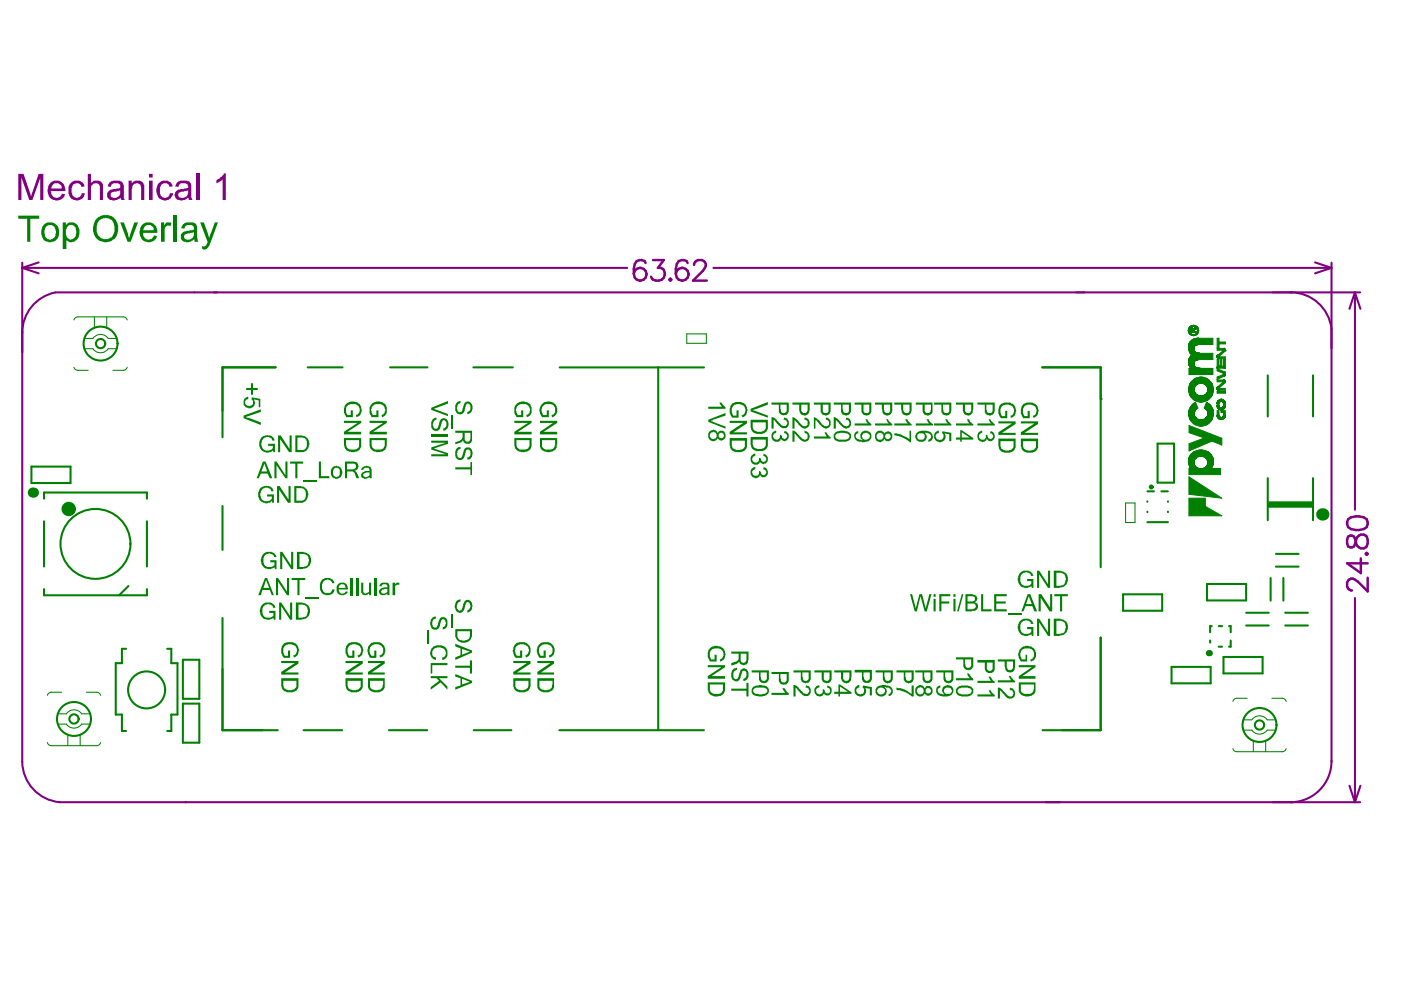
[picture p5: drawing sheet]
<svg xmlns="http://www.w3.org/2000/svg" width="297mm" height="210mm" viewBox="0 0 297 210" stroke-linecap="round" stroke-linejoin="round" font-family="sans-serif">
<g fill="none" stroke="#800080" stroke-width=".44">
<path d="M4.7 55.7v105.8M4.7 56.8l3.5 1.2M4.7 56.8h128.3M8.2 55.6l-3.5 1.2M151.3 56.8h131M278.8 55.6l3.5 1.2M282.3 56.8l-3.5 1.2M282.3 55.7v105.8M11.8 62h276.6M287.3 62l1.1 3.5M287.3 62l-1.2 3.5M287.3 62v46.1"/>
<path d="M287.3 126.8v43.3M12.7 170.1h275.7M286.1 166.6l1.2 3.5M288.4 166.6l-1.1 3.5"/>
</g>
<g fill="none" stroke="#800080" stroke-width=".52">
<path d="M136.9 55.8a1.29 1.29 0 0 0-1.9-.5l-.4 .7-.2 2M138.4 55.1h2.3l-1.2 1.7a1.35 1.35 0 0 1 1.5 1.2 1.35 1.35 0 0 1-1.3 1.5 1.27 1.27 0 0 1-1.7-.8M141.9 59.3l.2-.2 .2 .2-.2 .2zM145.8 55.8a1.29 1.29 0 0 0-1.9-.5l-.4 .7-.2 2M147.2 56.2a1.08 1.08 0 0 1 .8-1.1h.8a1.06 1.06 0 0 1 .6 1.7l-.4 .6-2.1 2.1h3M285.8 110.1a3.4 3.4 0 0 1 4 0 1.41 1.41 0 0 1-.7 2.1 3.6 3.6 0 0 1-3.3-.4l-.2-.7zM285.8 113.8l-.2 .6v.8l.2 .6a.88 .88 0 0 0 1.5-.4l.2-.8a1.25 1.25 0 0 1 1.1-1.3 1.25 1.25 0 0 1 1.4 1.1v.8a1.25 1.25 0 0 1-1.4 1.1 1.25 1.25 0 0 1-1.1-1.3l-.2-.8a.88 .88 0 0 0-1.5-.4zM288.5 118.4v3.1l-2.9-2.1h4.4M289.6 117.4l.2-.2 .2 .2-.2 .2zM290 122.5v2.9l-2.1-2.1a1.31 1.31 0 0 0-2.1-.2l-.2 .4v.9a1.09 1.09 0 0 0 1.1 .8"/>
<circle cx="135.7" cy="58.2" r="1.35"/>
<circle cx="144.6" cy="58.2" r="1.35"/>
</g>
<g fill="#800080">
<path d="M3.9 36.9h1.1l1.5 4.7 1.7-4.7h1v5.5h-.7v-4.6l-1.6 4.6h-.7l-1.7-4.8v4.8h-.6z"/>
<path d="M14.7 39.1a1.94 1.94 0 0 1 3.1 0l.2 .4-.7 .1a1.08 1.08 0 0 0-1.3-.7 1.08 1.08 0 0 0-.8 1.2 1.46 1.46 0 0 0 1.1 1.9l.7-.3 .3-.4v-.3h.7a1.73 1.73 0 0 1-1.9 1.5 1.73 1.73 0 0 1-1.6-1.9v-1z"/>
<path d="M18.6 36.9h.7v2a1.57 1.57 0 0 1 2.5 .2v3.3h-.6v-2.5a.95 .95 0 0 0-1-1 .95 .95 0 0 0-.9 1.1v2.4h-.7z"/>
<path d="M27.3 38.3h.6v.7a1.43 1.43 0 0 1 1.8-.7 1.43 1.43 0 0 1 .9 1.7v2.4h-.7v-2.4a.93 .93 0 0 0-.6-1.1 .93 .93 0 0 0-1.2 .5l-.2 .7v2.3h-.6z"/>
<path d="M33.6 38.9a1.91 1.91 0 0 1 2.9 .2l.1 .4-.7 .1a1.01 1.01 0 0 0-1.1-.7 1.01 1.01 0 0 0-.9 1v.3a1.29 1.29 0 0 0 1.2 1.8l.7-.4 .2-.6h.7v.1a1.74 1.74 0 0 1-1.8 1.4 1.74 1.74 0 0 1-1.7-1.5l-.1-1z"/>
<path d="M41.6 36.9h.7v5.5h-.7z"/>
<path d="M45.9 38.2l1.1-.7 .4-.5v-.2h.5v5.6h-.7v-4.3l-1.2 .8h-.1z"/>
<path d="M10.6 38.7a1.95 1.95 0 0 1 2.2-.2 1.95 1.95 0 0 1 1.1 1.9v.1h-3.2l.2 .1a1.13 1.13 0 0 0 .9 1.3 1.13 1.13 0 0 0 1.3-.8l.8 .1a1.95 1.95 0 0 1-2.6 1.2 1.95 1.95 0 0 1-1.1-2.5v-.4zM11.1 39.3l-.2 .7h2.2a1.09 1.09 0 0 0-.8-1.1 1.09 1.09 0 0 0-1.2 .4z"/>
<path d="M23.2 38.7a2.68 2.68 0 0 1 2.7-.1l.4 .7v2.8l.2 .3h-.8l-.1-.6a1.8 1.8 0 0 1-2.9-.1 1.39 1.39 0 0 1 1.6-1.6l.6-.1a.51 .51 0 0 0 .6-.2 .51 .51 0 0 0 0-.6 1.34 1.34 0 0 0-2 .2v.2l-.7-.1zM23.5 41l-.1 .3a1.09 1.09 0 0 0 1.4 .6 1.09 1.09 0 0 0 .6-1.5l-1.7 .3z"/>
<path d="M31.6 36.9h.8v.7h-.8zM31.6 38.3h.8v4.1h-.8z"/>
<path d="M37.5 38.7a2.66 2.66 0 0 1 2.7-.1l.4 .6v2.8l.2 .4h-.8l-.1-.6a1.78 1.78 0 0 1-2.8 0 1.14 1.14 0 0 1 1.1-1.6v-.1l.8-.1a.57 .57 0 0 0 .8-.2 .57 .57 0 0 0-.2-.8 1.32 1.32 0 0 0-1.7 .3l-.1 .3-.7-.1zM37.9 40.9v.1a.66 .66 0 0 0 .6 1 1.15 1.15 0 0 0 1.3-1.6z"/>
</g>
<path d="M11.8 62a8.7 8.7 0 0 0-7.1 8.6M273.6 62a8.7 8.7 0 0 1 8.7 7.7M4.7 161.5a8.7 8.7 0 0 0 8 8.6M282.3 161.3a8.7 8.7 0 0 1-8.6 8.8" fill="none" stroke="#800080" stroke-width=".44"/>
<g fill="#008000">
<path d="M243.9 103.2l.3-.1-.2 .3z"/>
<path d="M244.1 103.1l.3 .1-.1 .4-.3-.1z"/>
<path d="M254.6 83.9l1.1 .1-.2 1.1-.9-.8z"/>
<path d="M252.8 70.3h.8v.2z"/>
<path d="M252.5 69.7l.3-.1 .2 .2 .6-.2v.2l-.4 .1v.4h-.2l-.2-.5-.2 .3v.2l1 .2h-1.2z"/>
<path d="M252.3 69.3a1.09 1.09 0 0 1 1.7 .3 1.09 1.09 0 0 1-.8 1.5l-.1-.1a.9 .9 0 0 0 .7-1.4 .9 .9 0 0 0-1.5 0 .9 .9 0 0 0 .8 1.4l.3-.1a.74 .74 0 0 1-1.1-.1l-.3-.8z"/>
<path d="M253.1 71h.3l-.2 .1z"/>
<path d="M258.1 87.1h.3v.9a.48 .48 0 0 0 .5 .5 .48 .48 0 0 0 .5-.4v-.5l-.5-.1v-.4h.9v.9a.87 .87 0 0 1-.9 .9 .87 .87 0 0 1-.8-.9z"/>
<path d="M258.1 78.1l1.4 .7a.54 .54 0 0 1 .3 .5 .54 .54 0 0 1-.3 .5l-1.4 .6v-.4l1.3-.7-1.3-.7z"/>
<path d="M258.1 85.5l.3 .1z"/>
<path d="M258.1 83h1.7v.4h-1.7z"/>
<path d="M258.1 80.6h1.4a.34 .34 0 0 1 .3 .2 .34 .34 0 0 1-.1 .4l-1.2 1.1 1.3 .1v.3h-1.4a.4 .4 0 0 1-.4-.3 .4 .4 0 0 1 .2-.4l1.1-1h-1.2z"/>
<path d="M258.1 73.9h1.4a.34 .34 0 0 1 .3 .2 .34 .34 0 0 1-.1 .4l-1.2 1.1 1.3 .1v.3h-1.6l-.2-.2 .1-.4 1.2-1.1h-1.2z"/>
<path d="M258.1 71.7h.4v.8h1.3v.4h-1.3v.8h-.4z"/>
<path d="M258.1 76.2h.4v1.5h.3v-1.5h.3v1.5h.2l.1-1.5h.4l-.1 1.8h-1.6z"/>
<path d="M258.3 84.9a.87 .87 0 0 1 1-.2 .87 .87 0 0 1 .5 .9v.4a.87 .87 0 0 1-.9 .9 .87 .87 0 0 1-.8-.9v-.5h.4l-.1 .5a.48 .48 0 0 0 .5 .5 .48 .48 0 0 0 .5-.5v-.4a.48 .48 0 0 0-.4-.5 .48 .48 0 0 0-.5 .4h-.4z"/>
<path d="M252.1 105.6h3.5v1.8l3.5 2h-7z"/>
<path d="M252.6 96.2a2.65 2.65 0 0 1 3.2-.5 2.65 2.65 0 0 1 1.3 2.9l-.3 .6-.7 .5-1.3-.3a1.38 1.38 0 0 0 1.1-1.9 1.38 1.38 0 0 0-2.1-.5 1.34 1.34 0 0 0-.5 1.6 1.34 1.34 0 0 0 1.5 .8l-.1 .3h-1.8l-.3-.4a2.26 2.26 0 0 1 0-3.1z"/>
<path d="M252.1 99.3l1.2 .3 1.5-.2 4-.1v1.3h-6.7z"/>
<path d="M252.1 78.1h5.1v1.3h-5.1z"/>
<path d="M252.8 80.7a2.63 2.63 0 0 1 4.1 .5 2.63 2.63 0 0 1-1.4 3.9l-.7-1.2a1.38 1.38 0 0 0 1-2 1.38 1.38 0 0 0-2.3-.2 1.33 1.33 0 0 0-.1 1.5 1.33 1.33 0 0 0 1.2 .7l.9 1.2a2.63 2.63 0 0 1-3.1-1.1 2.63 2.63 0 0 1 .4-3.3z"/>
<path d="M268.9 106.3h9.5v1.3h-9.6z"/>
<path d="M252.1 101.1l7 4.5-7-.8z"/>
<path d="M252.5 72.3l.5-.4 .8-.2h3.4v1.3h-3a.95 .95 0 0 0-1.1 1.1 .95 .95 0 0 0 1.2 .8h2.9v1.3h-3a.94 .94 0 0 0-1.1 1 .94 .94 0 0 0 1.2 .9h2.9l-4.9 .2 .2-.2a1.93 1.93 0 0 1 .2-2.8 2.21 2.21 0 0 1-.2-3z"/>
<path d="M252.7 85.9l.8-.6 .5 1.2a1.38 1.38 0 0 0-.5 1.8 1.38 1.38 0 0 0 1.7 .7 1.38 1.38 0 0 0 .8-1.7l-.2-.5-.5-.3 .5-1.2a2.63 2.63 0 0 1 1 3.8 2.63 2.63 0 0 1-3.8 .7 2.63 2.63 0 0 1-.3-3.9z"/>
<path d="M252.1 90.2l7 2.7v1.5l-2.1-.9-4.9 2.1v-1.5l3.2-1.2-3.2-1.2z"/>
</g>
<g fill="none" stroke="#008000" stroke-width=".44">
<path d="M233.4 77.9v6.7M6.7 98.9v3.5M15 98.9v3.5M9.3 104.4v1.3M31.1 104.4v1.3M9.3 124.9v1.3M31.1 124.9v1.3M35.4 137.6h.9M38.8 139.9h3.5M238.1 126v3.5M36.3 140.6h1.3M37.6 151.5h-1.3v3.5h-.9"/>
<path d="M38.8 157.5h3.5M38.8 148.2h3.5M38.8 149.2h3.5"/>
</g>
<path d="M17.9 71.8h1.8M19.7 73.9h-1.8M23 71.8h1.7M23 73.9h1.7M145.6 70.8h4.2v2h-4.2zM238.6 106.6v4.2M10.9 146.8h2.2M12.3 151.3h1.8M12.3 153.5h1.8M17.3 151.3h1.8M17.3 153.5h1.8M18.3 146.8h2.2" fill="none" stroke="#008000" stroke-width=".22"/>
<circle cx="233.4" cy="84.6" r=".22" fill="#008000"/>
<g fill="none" stroke="#008000" stroke-width=".44">
<path d="M58.4 77.9h-11.2v14.8M65.2 77.9h7.4M82.7 77.9h7.9M100.4 77.9h8.3M118.7 77.9h30.6M139.6 77.9v76.9M221 77.9h12.4v42.4M268.8 79.6v8.7M278.4 79.6v8.7M6.7 98.9h8.3M245.4 94.1h3.5v8.2h-3.5zM6.7 102.4h8.3"/>
<path d="M9.3 110.5v9.6M9.3 104.4h21.8M31.1 110.5v9.6M47.2 107.3v9.3M243.3 106.3v.1M243.3 108.5v.1M243.3 110.7h4.3M243.3 104.2h1.4M246.2 104.2h1.4M247.6 106.3v.1M247.6 108.5v.1M268.8 101.4v8.9"/>
<path d="M270.5 117.4h4.8M278.4 101.4v8.9M9.3 126.2h21.8M26.7 137.6h-.9v3h-1.3v10.9h1.3v3.5h.9M27.2 124.3l-1.9 1.9M36.3 137.6v3M38.8 139.9v8.3M42.3 139.9v8.3M47.2 131v23.8h11.7M233.4 135.2v19.6h-12.4M238.1 126h8.3v3.5h-8.3M255.9 123.8h8.3v3.5h-8.3z"/>
<path d="M256.6 135.8v.4M256.9 132.8h-.3v1.3M258.4 132.8h.7M258.4 137.1h.7M259.4 139.3h8.3v3.5h-8.3zM260.6 132.8h.3v1.3M260.9 135.8v1.3h-.3M264.2 132.6h4.8M264.2 129.9h4.8M269.4 122.6v4.7M270.5 120.1h4.8M272.1 122.6v4.7"/>
<path d="M272.5 132.6h4.8M272.5 129.9h4.8M37.6 140.6v10.9M38.8 149.2v8.3M42.3 149.2v8.3M64.4 154.8h8.1M82.5 154.8h8.1M100.4 154.8h8M118.6 154.8h30.6M248.4 141.4h8.3v3.5h-8.3z"/>
</g>
<g fill="none" stroke="#008000" stroke-width=".22">
<path d="M16.5 78.5h2.2M16.5 67.2h9.6M20 67.2v2.4M22.6 67.2v2.4M23.9 78.5h2.2M238.6 106.6h2v4.2h-2M10.9 158.1h9.6M14.4 155.7v2.4M17 155.7v2.4M262.2 148h2.2M262.2 159.4h9.6M263.7 152.6h1.7"/>
<path d="M263.7 154.8h1.7M265.7 157v2.4M268.3 157v2.4M268.7 152.6h1.7M268.7 154.8h1.7M269.7 148h2.1"/>
</g>
<g fill="none" stroke="#008000" stroke-width=".21">
<path d="M252 70.1h.1M252 70h.1M252 70v.2M252 70.2h.1M252 69.9v.1M252 69.9h.1M252 70.2v.1M252 70.3h.1M252 69.8v.1M252 69.8h.1M252 76.9h.1M252 73.7v.1"/>
<path d="M252 73.8v.1M252 76.9v.1M252 73.9h.1M252 77h.1M252 73.9v.1M252 76.6h.1M252 73.4v.4M252 74v.1M252 73.4v.2M252 76.6v.2M252 76.5v.1M252 77v.1"/>
<path d="M252 77.1l.1 .3M252 76.5h.1M252 76.5v.5M252 77.1h.1M252 73.3v.4M252 73.3v.1M252 73.3h.1M252 76.4v.1M252 73.2h.1M252 77.1v.1M252 76.4h.1M252 73.2v.1"/>
<path d="M252 76.3v.1M252 77.2h.1M252 76.3h.1M252 73.1v.1M252.1 73.1l-.1 .1M252.1 76.2l-.1 .1M252.1 77.3h.1M252.1 73.1h.1M252.1 76.2h.1M252.1 73l-.1 .2M252.1 73h.1M252.1 77.3v.1"/>
<path d="M252.1 76.1v.1M252.1 76.1h.1M252.1 77.4v.1M252.1 72.9h.1M252.1 77.4h.1M252.1 72.9v.1M252.1 72.8v.1M252.1 77.5h.1M252.1 70.1h.1M252.1 70v.1M252.1 70h.1M252.1 70.1v.1"/>
<path d="M252.1 70v.2M252.1 70.2h.1M252.1 72.8h.1M252.1 77.5l.2 .2M252.1 76v.1M252.1 69.9h.1M252.1 70.7h.1M252.2 69.9h-.1M252.2 72.8l-.1 .1M252.2 70.2h.1M252.2 70.2v.1M252.2 77.5h.1"/>
<path d="M252.2 70.3h.1M252.2 69.9h.1M252.2 75.9l-.1 .1M252.2 72.8h.1M252.2 69.4h.1M252.2 70.7h.1M252.2 74.6v.1M252.2 77.6h.1M252.2 72.7v.1M252.2 70.7v.1M252.2 72.7h.1M252.2 70.8h.1"/>
<path d="M252.2 77.7h.1M252.2 72.6v.1M252.2 74.7h.1M252.2 70.8l.1 .1M252.2 69.3v.1M252.2 72.6h.1M252.2 74.7l.1 .1M252.3 69.3h-.1M252.3 77.7v.1M252.3 72.6h-.1M252.3 74.8h.1M252.3 77.8h.1"/>
<path d="M252.3 69.3h.1M252.3 70.8v.1M252.3 69.6h.1M252.3 74.8v.1M252.3 69.5v.1M252.3 70.6h.1M252.3 70.9h.1M252.3 70.6l.1 .1M252.3 77.8v.1M252.3 69.5h.1M252.3 69.2v.1M252.4 70.7h.1"/>
<path d="M252.4 77.9h.1M252.4 70.9h.1M252.4 69.2h.1M252.4 69.4v.1M252.4 77.9l.1 .1M252.4 70.1h.1M252.4 70h.1M252.4 70.7v.1M252.4 69.4h.1M252.4 69.9v.1M252.4 69.9h.1M252.4 69.9v.6h1.2v-.2h-.4v-.4"/>
<path d="M252.4 69.8v.1M252.4 69.8v.2M252.4 69.8h.1M252.5 69.8h.1M252.5 69.4h-.1M252.5 70.8h.1M252.5 69.8l-.1 .1M252.5 69.4h.1M252.5 69.7h.1M252.6 75.4h-.1M252.6 72.2h.1M252.6 75.4h.1"/>
<path d="M252.6 70.1h.1M252.6 70h.1M252.6 75.3v.1M252.6 69.9v.4h.4l-.1-.3M252.6 69.9h.1M252.6 69.9v.1M252.6 75.3h.1M252.7 69.6h-.1M252.7 75.3h-.1M252.7 75.3h.1M252.7 69.6h.1M252.7 69.8h.1"/>
<path d="M252.7 69.8l-.1 .1M252.7 69.8v.1M252.8 69.8h-.1M252.8 69.6h.1M252.8 69.8h.1M252.8 71.1h.1M252.8 69.6h-.1M252.8 69.6l.2 .2 .2-.2M252.8 69.8l.1 .1M252.8 69h.1M252.8 69.2h.1M252.8 70.9l.1 .1"/>
<path d="M252.8 72h.1M252.9 69.2h-.1M252.9 71.1h.1M252.9 72h-.1M252.9 69.2h.1M252.9 69h-.1M252.9 71h.1M252.9 72h.1M252.9 69h.1M252.9 69.9h.1M252.9 69.9v.1M252.9 71.1v.1"/>
<path d="M252.9 71.2h.1M253 70.1h.1M253 72h-.1M253 69h-.1M253 69.2h-.1M253 71.9v.1M253 69.2h.1M253 71.2h.1M253 71.9h.1M253 69h.1M253.1 69.2h.1M253.1 69h.2"/>
<path d="M253.1 71h.1M253.1 69h.1M253.1 71.9h-.1M253.1 71.9h.1M253.1 69h-.2M253.1 69.2h-.2M253.1 71.2h.1M253.1 77.2h.1M253.1 71h-.1M253.1 74h.1M253.1 71.2h-.1M253.1 73.9h.1"/>
<path d="M253.1 77.2v.1M253.1 77v.1M253.1 77.3h.1M253.1 77h.1M253.1 77v.2M253.1 73.8v.2M253.1 73.8h.1M253.2 70h.1M253.2 73.8l-.1 .1M253.2 69.2h.1M253.2 71h-.1M253.2 76.9l-.1 .1"/>
<path d="M253.2 73.7v.1M253.2 73.7h.1M253.2 76.9h.1M253.2 69.6h.1M253.2 69.9h.1M253.2 71.1h.1M253.2 73.7l-.1 .1M253.2 71h.1M253.2 76.8v.1M253.2 73.6v.1M253.2 71.9h.1M253.2 69.9v.1"/>
<path d="M253.2 71.1l-.1 .1M253.2 76.8h.1M253.2 73.6h.1M253.2 73.5v.1M253.2 74.4h.1M253.2 71.8v.1M253.3 77.6h.1M253.3 70.9l-.1 .1M253.3 71.1h-.1M253.3 74.4v.1M253.3 70.9h.1M253.3 74.4h.1"/>
<path d="M253.3 71.1h.1M253.3 69.8h.1M253.3 77.6v.1M253.3 69.6h-.1M253.3 74.5h.1M253.3 77.7h.1M253.3 69.8l-.1 .1M253.3 74.5l.1 .1M253.3 69h.1M253.3 71.8l-.2 .1M253.3 69.6h.1M253.3 71.8h.1"/>
<path d="M253.4 71.8h-.2M253.4 74.6h.1M253.4 77.8h.1M253.4 71.8h.1M253.4 71.8h-.1M253.4 77.8l.1 .1M253.4 74.6l.1 .1M253.5 76.4h-.1M253.5 73.2h-.1M253.5 77.9h.1M253.5 73.2h.1M253.5 74.7h.1"/>
<path d="M253.5 76.4h.1M253.5 77.9l.1 .1M253.5 74.7l.1 .1M253.6 76.4h-.1M253.6 76.4h.1M253.6 73.2h.1M253.6 71.8h.1M253.6 74.7v.1M253.6 69.3v.1M253.6 77.9l.3 .1M253.6 73.2h-.1M253.6 71.8h-.2"/>
<path d="M253.6 69.4h.1M253.6 77.9h.1M253.6 70.8h.1M253.6 76.3h.1M253.6 77.9v.1M253.6 76.3v.1M253.6 77.9l.2 .1M253.6 69.6h-.4M253.6 69.6h.1M253.6 74.8h.1M253.6 78h.1M253.6 73.1l-.1 .1"/>
<path d="M253.6 69.6v.2h-.3M253.6 73.1h.1M253.6 70.7v.1M253.7 76.3h-.1M253.7 70.7h-.1M253.7 74.8h.1M253.7 76.3h.1M253.7 73.1h.1M253.7 78h.1M253.7 69.4h.1M253.7 71.8h-.1M253.7 69.4v.1"/>
<path d="M253.7 70.7h.1M253.7 71.7l-.1 .1M253.7 69.2h.1M253.7 71.7h.1M253.7 73.1l-.1 .1M253.7 70.9h.1M253.7 70.7l-.1 .1M253.7 69.5h.1M253.7 69.2l.1 .1M253.7 70.6h.1M253.8 69.3l.1 .1M253.8 71.7h-.1"/>
<path d="M253.8 76.3h.1M253.8 73.1h-.2M253.8 70.6l-.1 .1M253.8 69.5h.1M253.8 74.8h.1M253.8 78h.1M253.8 73.1h.1M253.8 70.9h-.1M253.8 69.3h.1M253.8 69.6h.1M253.8 70.6h.1M253.8 76.3l.2-.1-.3 .1"/>
<path d="M253.8 78l.1 .1M253.8 70.8h.1M253.8 71.7h3.4v1.3l-3.5 .1M253.8 70.8v.1M253.8 76.3h-.1M253.8 74.8l.2 .1M253.8 71.7h.1M253.9 74.9h.1M253.9 70.8h-.1M253.9 74.9h.2M253.9 70.8h.1M253.9 69.4h.1"/>
<path d="M253.9 70.7v.1M253.9 78h.1M253.9 70.7h.1M253.9 69.9h.1M253.9 70.3h.1M253.9 70.2v.1M253.9 69.4v.1M253.9 69.9v.1M253.9 70.2h.1M253.9 76.2v.1M253.9 69.5h.1M253.9 70h.1"/>
<path d="M253.9 76.2h.1M253.9 70v.2M253.9 70.1v.1M253.9 70.1h.1M253.9 78.1h.1M254 78.1h.1M254 76.2h.1M254 73.1h.1M254 74.9h.1M254 78.1h.3M254 73l-.2 .1M254 78.1h3.2v1.3h-5.1v-1.3h.4"/>
<path d="M254 74.9h3.2v1.3h-3.3M254.1 78.1h.1M254.1 71.7h-.4M254.1 73h.1M254.1 76.2h.1M254.1 70.3h.1M254.1 69.9h.1M254.1 70.2v.1M254.1 70.2h.1M254.1 70h.1M254.1 74.9h.1M254.1 70v.2"/>
<path d="M254.1 70.1h.1M254.1 70.1v.1M254.1 71.7h.1M254.2 74.9h.1M254.2 78.1h.1M254.3 78.1h.1M254.4 78.1h.1M254.5 80h-.1M254.5 80h.4M254.5 80h.1M258 75.6h.1M258 75.7l.2 .3"/>
<path d="M258 75.6v.1M258 75.8h.1M258 75.5h.1M258.1 75.5l-.1 .3M258.1 75.5h.1M258.1 71.7h.4v.8h1.3v.4h-1.3v.8h-.4zM258.1 78.1v.5M258.1 78.6h.1M258.1 77.9h.1M258.1 77.9v.1M258.1 78.2h.1M258.1 78.2l1.4 .6"/>
<path d="M258.1 75.4l-.1 .1M258.1 75.4h.1M258.1 80v.4M258.1 79.9h.1M258.1 78.6l1.3 .7-1.3 .6M258.1 75.4l-.1 .2M258.1 78h.1M258.1 78l.1 .1M258.2 78h.1M258.2 75.3h.1M258.2 78v.1M258.2 78.1h1.5"/>
<path d="M258.2 75.3l-.1 .1M258.2 78.1h.1M258.2 76h.1M258.3 76h.1M258.5 77.6h.1M258.5 77.6v-1.4h-.4v1.8M258.5 77.7h.1M258.5 75.5l.1 .2h1.2v.3h-1.5M258.5 75.5h.1M259.2 74.3h.1M259.3 74.3h.1M259.3 74.4l-1.1 .9"/>
<path d="M259.3 74.3v.1M259.4 77.7h.1M259.4 77.7h-.3v-1.5h-.3v1.5h-.3M259.4 77.6v-1.4h.4v1.8M259.4 77.6h.1M259.5 73.9h.1M259.5 79.8l-1.4 .6M259.5 78.8l.2 .1M259.5 79.8h.1M259.5 78.8h.1M259.6 79.8h-.1M259.6 78.8h.1"/>
<path d="M259.6 73.9h.1M259.6 79.7h.1M259.6 78.8l.1 .1M259.6 78.8v.1M259.6 78.9h.1M259.6 78.1h.1M259.6 73.9h-1.5v.4h1.2M259.6 79.7l-.1 .1M259.6 79.7v.1M259.6 73.9l.2 .4M259.7 78.9h.1M259.7 79.7h-.1"/>
<path d="M259.7 78.1h-.1M259.7 79.7h.1M259.7 78.9v.1M259.7 78v.1M259.7 78h.1M259.7 78.9l.1 .1M259.7 79h.1M259.8 79h.1M259.8 78h.1M259.8 79v.1M259.8 77.9v.1M259.8 79.1h.1"/>
<path d="M259.8 77.9h.1M259.8 74.4h.1M259.8 74.4l-1.3 1.1M259.8 79.5h.1M259.8 79.1v.3M259.8 79.4v.1M259.8 74.3h.1M259.8 79.4h.1M259.8 79.2h.1M259.8 74.3v.1M259.8 79.3h.1M259.8 74.2h.1"/>
<path d="M252 97.9v.1M252 97.8v.1M252 98h.1M252 97.7h.1M252 97.7v.1M252 98v.1M252 97.6v.1M252 98.1h.1M252 97.6h.1M252 98.1v.1M252 98.2h.1M252 97.5h.1"/>
<path d="M252 97.5v.1M252 82.4v.5M252 82.4h.1M252 87.7v.1M252 87.7h.1M252 87.8h.1M252 98.2v.1M252 87.5v.1M252 87.8v.2M252 82.9h.1M252 82.3v.1M252 87.5v.3"/>
<path d="M252 97.4h.1M252 87.4v.1M252 87.4h.1M252 97.3v.2M252 87.3v.1M252 97.3h.1M252 87.2v.1M252 97.2v.1M252.1 97.2h-.1M252.1 97.1v.1M252.1 97v.1M252.1 90.2l7 2.7v1.5l-2.1-.9-4.9 2.1v-1.5l3.2-1.2-3.2-1.2z"/>
<path d="M252.2 98.8h.1M252.2 98.8v.1M252.2 98.8l.1 .3M252.2 98.9l.1 .1M252.2 98.9h.1M252.3 99h.1M252.3 99v.1M252.3 83.8l.1 .1M252.3 88.9v.1M252.3 81.4v.1M252.3 81.3v.1M252.3 99l.2 .3"/>
<path d="M252.3 81.3h.1M252.3 89h.1M252.3 96.5v.1M252.3 99.1h.1M252.3 99.1l.1 .1M252.4 99.1h.1M252.4 89v.1M252.4 96.5h-.1M252.4 99.1v.1M252.4 83.9v.1M252.4 84l.1 .1M252.4 96.5h.1"/>
<path d="M252.4 86.3h.1M252.4 89.1h.1M252.4 99.2h.1M252.4 99.2l.2 .1M252.4 89.1v.1M252.4 99.2l.1 .1M252.5 81.1l-.2 .2M252.5 99.3h.1M252.6 99.3h.1M252.6 99.3h-.5v1.3h6.7v-1.3h-2.2M253 85.6l-.1 .1M253.1 85.6h-.1"/>
<path d="M253.1 95.8l-.1 .1M253.1 85.6h.1M253.1 95.8h.1M253.1 85.5v.1M253.1 85.5h.1M253.2 95.8h-.1M253.2 85.5h-.1M253.2 84.8h.1M253.2 89.9h.1M253.2 98.1h.1M253.2 98h.1M253.2 98.1v.1"/>
<path d="M253.2 98.2v.1M253.2 98.2h.1M253.2 97.9v.1M253.2 97.9v.3M253.2 97.9h.1M253.2 82.5v.2M253.2 82.7h.1M253.2 82.6h.1M253.2 98.3h.1M253.2 97.8v.1M253.2 97.8v.2M253.2 82.5h.1"/>
<path d="M253.2 87.7v.2M253.2 82.4v.1M253.2 98.3v.1M253.2 87.6v.2M253.2 87.6v.1M253.2 82.4h.1M253.2 87.6h.1M253.2 95.8h.1M253.2 98.4v.1M253.2 97.8h.1M253.2 98.4h.1M253.2 97.7h.1"/>
<path d="M253.2 87.9v.1M253.2 88h.1M253.2 95.7v.1M253.2 85.5h.1M253.2 84.8l.1 .1M253.2 98.5h.1M253.2 97.6v.2M253.2 98.5l.1 .1M253.2 88l.1 .1M253.3 98.5v.1M253.3 97.6h-.1M253.3 98.6h.1"/>
<path d="M253.3 95.7h.1M253.3 84.9h.1M253.3 89.9v.1M253.3 85.4h.1M253.3 85.4l-.1 .1M253.3 90h.1M253.3 83.2h.1M253.4 87.1h-.1M253.4 83.2h.1M253.4 87.1h.1M253.4 80.3h-.1M253.4 82h.1"/>
<path d="M253.4 83.3h.1M253.4 84.9l.1 .1M253.4 85.4h.1M253.4 81.9h.1M253.4 87v.1M253.4 87h.1M253.4 80.3l-.2 .1M253.5 85.3l-.2 .1M253.5 88.5v.1M253.5 85.3l-.1 .1M253.5 85.3h.1M253.5 85.3l.5 1.2"/>
<path d="M253.5 80.2l-.1 .1M253.5 97.2h.1M253.5 86.9h.1M253.5 86.8v.1M253.5 88.6h.1M253.5 99h.1M253.5 86.8h.1M253.6 99h.1M253.6 97.1h.1M253.6 86.8h.1M253.6 97.1l-.1 .1M253.6 88.6h.1"/>
<path d="M253.6 88.6v.1M253.6 86.8h-.1M253.6 88.7h.1M253.7 86.7l-.1 .1M253.7 86.7h.1M253.7 83.7h.1M253.7 86.6v.1M253.8 83.7h.1M253.8 81.5h.1M253.8 86.6l-.1 .1M253.8 86.6h.1M253.9 99.2h.1"/>
<path d="M253.9 86.6h.1M253.9 83.7h.1M253.9 81.5h-.1M253.9 81.5h.1M253.9 83.8h.1M253.9 86.5v.1M253.9 99.2v.1M253.9 86.5l-.1 .1M253.9 86.5h.1M254 86.5h-.1M254 99.3h.1M254 86.5h.1"/>
<path d="M254.1 88.9h.1M254.1 99.3h.1M254.1 96.8h.1M254.1 99.3l.4 .1M254.1 95.5h-.2M254.2 89h.1M254.2 95.5h-.1M254.2 99.3l.1 .1M254.2 99.3v.1M254.3 89h.1M254.3 90.3h.1M254.3 96.8h-.2"/>
<path d="M254.3 99.4h.2M254.3 96.8h.1M254.3 99.4h.1M254.4 83.9h.1M254.4 85.2h.1M254.4 96.7h.1M254.4 99.4h.1M254.4 89h.1M254.4 90.3h.1M254.4 96.7l-.1 .1M254.4 81.3h.1M254.4 99.4h.4"/>
<path d="M254.4 90.3h.2M254.5 89h.1M254.5 96.7h-.1M254.5 83.9h.1M254.5 96.7h.3M254.5 99.4h.1M254.5 96.7h.1M254.5 85.2h.1M254.5 95.4l-.3 .1M254.5 81.3h.1M254.6 95.4l.3 .1M254.6 95.4h-.1"/>
<path d="M254.6 81.3h-.1M254.6 89h.1M254.6 96.7h-.1M254.6 99.4h.1M254.6 90.3h.1M254.6 83.9h.1M254.6 81.3h.1M254.7 83.9h-.1M254.7 96.7h.1M254.7 90.3h.1M254.7 81.3h-.3M254.7 81.3h.1"/>
<path d="M254.8 81.3h.1M254.8 85.2h-.1M254.8 83.9h-.1M254.8 99.4h-.1M254.8 96.7h.1M254.8 83.9h.1M254.8 95.4h.1M254.8 89h-.1M254.9 96.7l.1 .1M254.9 99.4h-.1M254.9 96.7v.1M254.9 81.3h.1"/>
<path d="M254.9 83.9h-.1M254.9 89h-.4M254.9 96.7h.1M254.9 85.2h-.3M254.9 83.9h.1M254.9 96.8h.1M254.9 89h.1M254.9 99.4h-.2M254.9 85.2h.1M254.9 95.5h.1M254.9 90.3h-.2M254.9 89h-.1"/>
<path d="M255 95.5h.1M255 89h-.1M255 83.9h-.1M255 85.2h-.1M255 89h.1M255 83.9h.1M255 96.8h.1M255.1 99.3h-.1M255.1 89h-.1M255.1 95.5h.1M255.1 83.9h-.1M255.1 99.3l-.3 .1"/>
<path d="M255.1 89h.1M255.1 99.3h.1M255.1 96.8h.1M255.2 99.3h-.1M255.2 88.9l-.1 .1M255.2 95.5h.2M255.2 99.3h.1M255.2 96.8h.1M255.3 99.3h-.1M255.3 95.5h.1M255.3 86.5h.1M255.3 86.5h.2"/>
<path d="M255.4 81.5h.1M255.4 86.5h.1M255.4 83.7v.1M255.4 83.7h.1M255.4 86.5l.1 .1M255.5 81.5h.1M255.5 86.6h.1M255.5 83.7h-.1M255.5 83.7h.1M255.5 81.5v.1M255.5 81.6h.1M255.6 86.6h.1"/>
<path d="M255.6 86.6v.1M255.6 86.7h.1M255.6 86.7l.1 .1M255.7 97.1h.1M255.7 86.7h.1M255.7 99h.1M255.7 88.6h.1M255.7 86.8h.1M255.7 88.6l-.1 .1M255.7 98.9v.1M255.7 88.5v.1M255.8 98.9h-.1"/>
<path d="M255.8 88.5h-.1M255.8 86.8v.1M255.8 88.5h.1M255.8 85.3v.1M255.8 85.3l-.5 1.2M255.8 86.9h.1M255.8 85.4l.4 .2M255.8 85.4h.1M255.8 88.4v.1M255.8 80.3h.1M255.9 81.9h.1M255.9 83.3h.1"/>
<path d="M255.9 82h.1M255.9 90h.1M255.9 80.3h.1M256 80.3h.1M256 84.9h-.1M256 97.5h.1M256 90h-.2M256 84.9h.1M256 97.6h.1M256 98.5h.1M256 90h.1M256 80.3v.1"/>
<path d="M256 97.6v.1M256 95.8h.1M256 97.7v.1M256 98.4h.1M256 97.7h.1M256 87.3h.1M256 80.4h.1M256 88h.1M256 87.3v.1M256 87.4h.1M256 97.8h.1M256 97.8v.1"/>
<path d="M256 98.3v.1M256 98.3h.1M256 87.4l.1 .1M256 98.2v.1M256 87.9h.1M256 97.9l.1 .3M256 98.2h.1M256 87.5h.1M256.1 97.9h.1M256.1 98.2l-.1 .1M256.1 87.5h.1M256.1 87.9h.1"/>
<path d="M256.1 98h.1M256.1 98.1v.1M256.1 98v.1M256.1 98.1h.1M256.1 87.9h-.1M256.1 95.8h.1M256.1 87.5v.2M256.1 82.8v.1M256.1 87.8h.1M256.1 82.8h.1M256.1 82.4h.1M256.1 87.6v.2"/>
<path d="M256.1 87.6h.1M256.1 82.4v.1M256.1 87.7h.1M256.1 82.5h.1M256.1 82.7v.1M256.1 82.5v.2M256.1 82.7h.1M256.1 82.6v.1M256.1 84.8l-.1 .1M256.2 95.8v.1M256.2 89.8l-.2 .2M256.2 85.6h.1"/>
<path d="M256.2 95.9h.1M256.2 85.6l.3 .2M256.3 95.9h.1M256.3 85.6h.1M256.4 85.7h.1M256.5 85.8l.1 .1M256.6 99.3h.1M256.7 99.3h.1M256.7 99.2v.1M256.8 99.2h-.1M256.8 99.2h.1M256.8 99.1h.1"/>
<path d="M256.9 99.1l-.1 .1M256.9 96.5v.1M256.9 81.2v.1M256.9 89.1h.1M256.9 99.1h.1M256.9 99v.1M256.9 81.3h.1M256.9 83.9v.1M256.9 83.9h.1M256.9 99h.1M256.9 89v.1M256.9 81.3l.1 .1"/>
<path d="M256.9 89h.1M257 81.4h.1M257 83.8l-.1 .1M257 99h.1M257 81.4v.1M257 98.9l-.1 .2M257 88.9l-.1 .1M257 98.9h.1M257 98.9l-.1 .1M257 98.8v.1M257.1 98.8h-.1M257.1 98.8h.1"/>
<path d="M257.1 98.8l-.1 .1M257.1 98.7h.1M257.1 86.7l.1 .2M257.1 97l.1 .1M257.1 98.6v.1M257.1 98.6h.1M257.2 98.6h-.1M257.2 98.5v.1M257.2 97.1v.1M257.2 98.5h.1M257.2 86.9h.1M257.2 97.2h.1"/>
<path d="M257.2 86.9v.1M257.2 97.2v.2M257.2 97.2v.1M257.2 87h.1M257.2 98.4h.1M257.2 87v.1M257.2 98.3v.1M257.2 87.1h.1M257.2 98.3v.2M257.2 98.3h.1M257.2 97.4h.1M257.2 87.1v.1"/>
<path d="M257.2 97.4v.1M257.2 98.2v.1M257.2 97.5l.1 .1M257.2 97.5l.1 .6M257.2 98.2h.1M257.2 87.2h.1M257.2 98.1v.1M257.3 98.1h-.1M257.3 98.1l-.1 .2M257.3 87.2v.4M257.3 87.3h.1M257.3 82.3v.1"/>
<path d="M257.3 98v.1M257.3 87.3v.2M257.3 98h.1M257.3 97.8h.1M257.3 97.9h.1M257.3 82.8v.1M257.3 82.4v.1M257.3 82.5v.2M257.3 82.7v.1M257.3 82.7h.1M257.3 87.6h.1M257.3 87.6v.3"/>
<path d="M258 82.3h.1M258 82.4v.1M258 82.5h.1M258 82.2v.1M258 82.2h.1M258 82.5l.2 .2M258.1 82.2l-.1 .3M258.1 88h.1M258.1 83h1.7v.4h-1.7zM258.1 88v.1M258.1 86h.1M258.1 88.1v.1"/>
<path d="M258.1 86.1h.1M258.1 82.2h.1M258.1 88.2h.1M258.1 85.5h.1M258.1 85.4v.2M258.1 86.1v.1M258.1 85.4v.8M258.1 86.2h.1M258.1 80.4h.1M258.1 85.4h.1M258.1 86.2v.1M258.1 88.3v.1"/>
<path d="M258.1 88.3h.1M258.1 86.3h.1M258.1 85.3h.1M258.1 82.1h.1M258.1 82.1l-.1 .1M258.1 88.4h.1M258.1 85.2h.1M258.1 85.2v.1M258.1 86.3l.1 .2M258.1 88.4l.1 .1M258.1 86.4h.1M258.1 82.1v.1"/>
<path d="M258.1 82l-.1 .2M258.1 88.5h.1M258.1 85.1v.1M258.1 82v.1M258.2 85.1h-.1M258.2 82l-.1 .1M258.2 85.1l-.1 .1M258.2 88.5h.1M258.2 82h-.1M258.2 86.5h.1M258.2 82h.1M258.2 85.1h.1"/>
<path d="M258.2 85v.1M258.2 82.7h.1M258.2 85h.1M258.3 82.7h.1M258.4 82.7h.1M258.4 88l.1 .1M258.4 86h.1M258.5 86v.1M258.5 85.6h-.1M258.5 88.1h.1M258.5 85.5h.1M258.5 86.1v.1"/>
<path d="M258.5 86.1h.1M258.5 88.1v.1M258.5 85.4v.1M258.5 88.2h.1M258.5 86.2h.1M258.5 85.4h.1M258.5 85.4v.8M258.5 88.2l-.1-1.1h-.3v1.1M258.5 86.8h.1M258.5 88.8h.1M258.5 88.8v.1M258.5 82.2l.1 .2h1.2v.3h-1.6"/>
<path d="M258.5 82.2h.1M258.5 88.9h.1M258.6 88.9h.1M258.6 85.2h.1M258.6 86.3h.1M258.6 88.4h.1M258.7 85.1h.1M258.7 88.5h.1M258.7 86.5h.1M258.8 86.5h.1M258.8 86.9h.1M258.8 84.7h.1"/>
<path d="M258.8 88.9h.1M258.9 88.9h.1M258.9 85.1h-.1M258.9 84.7h-.1M258.9 85.1h.1M258.9 84.7h.1M258.9 86.9h.1M259 84.7h.1M259 85.1h.1M259 85.1h-.1M259 88.9h.1M259 88.5h-.1"/>
<path d="M259 88.5h.1M259 88.9h-.1M259 86.9h-.2M259.1 86.9h-.1M259.1 84.7h.1M259.1 86.9h.1M259.1 88.9h-.1M259.1 86.5h.1M259.1 85.1h.1M259.1 88.9h.1M259.2 88.9h-.1M259.2 84.7h.1"/>
<path d="M259.2 88.9h.1M259.2 85.1v.1M259.2 85.1h.1M259.2 81h.1M259.3 88.9h-.1M259.3 81h.1M259.3 86.8h-.1M259.3 86.3v.1M259.3 86.3h.1M259.3 81l-1.1 1M259.3 88.3h.1M259.3 88.3v.1"/>
<path d="M259.4 88.3h-.1M259.4 86.2l-.1 .1M259.4 85.4h.1M259.4 85.4v.1M259.4 86.2h.1M259.4 88.2h.1M259.4 85.4v.8M259.4 88.2v.1M259.4 86.1h.1M259.4 88.2v-.6l-.5-.1v-.4h.9v1.1M259.4 86.1v.1M259.4 85.5h.1"/>
<path d="M259.4 85.5v.1M259.4 86h.1M259.4 88.1v.1M259.4 88.1h.1M259.4 88h.1M259.5 80.6h.1M259.5 88.7h.1M259.6 80.6h.1M259.6 85h.1M259.6 80.6h-1.5v.4h1.1M259.6 86.5h.1M259.6 88.6h.1"/>
<path d="M259.6 80.6l.2 .3M259.7 88.5l-.1 .1M259.7 85.1h.1M259.7 88.5h.1M259.7 86.5h-.1M259.7 85.1v.1M259.7 86.4v.1M259.7 85.2l.1 .1M259.7 88.4v.1M259.7 86.4h.1M259.7 85.2h.1M259.7 86.3v.1"/>
<path d="M259.7 88.4h.1M259.7 86.3h.1M259.7 85.3h.1M259.8 86.3h.1M259.8 88.3l-.1 .1M259.8 85.3h.1M259.8 88.3h.1M259.8 86.2v.1M259.8 85.4h.1M259.8 86.2l-.1 .1M259.8 88.2v.1M259.8 86.2h.1"/>
<path d="M259.8 88.2h.1M259.8 85.4v.1M259.8 85.4v.8M259.8 86.1v.1M259.8 86.1h.1M259.8 85.5h.1M259.8 88.1h.1M259.8 86h.1M259.8 85.6h.1M259.8 88h.1M259.8 86v.1M259.8 81.1h.1"/>
<path d="M259.8 81.1l-1.3 1.1M259.8 81h.1M259.8 80.9h.1M259.8 80.9v.1M252.1 105.6h3.5v1.8l3.5 2h-7zM252.1 101.1l7 4.5-7-.8z"/>
</g>
<g fill="#008000">
<path d="M163.6 146.9h2.9l-.6-.9v-.1h.4l.5 .8 .4 .3v.3h-3.6z"/>
<path d="M172.8 145.8l.9-.6 .1 .5a.74 .74 0 0 0-.7 .5 .74 .74 0 0 0 .2 .8 .73 .73 0 0 0 .9 0 .73 .73 0 0 0 .2-.9l.5 .2a.57 .57 0 0 0 .4 .7 .57 .57 0 0 0 .7-.4 .57 .57 0 0 0-.3-.7l-.4-.1 .1-.5a1.09 1.09 0 0 1 .9 .9 1.09 1.09 0 0 1-.4 1.1l-.8 .1-.4-.4a.55 .55 0 0 1-.6 .6 1.11 1.11 0 0 1-1.4-1.4z"/>
<path d="M168.2 145.2h.1a1.83 1.83 0 0 1 1.4 1 1.74 1.74 0 0 0 1.5 .9 .71 .71 0 0 0 .4-.8 .71 .71 0 0 0-.7-.5h-.1l.1-.5a1.16 1.16 0 0 1 1 1 1.16 1.16 0 0 1-.7 1.3 1.56 1.56 0 0 1-1.5-.7l-1-1.1v1.9h-.5z"/>
<path d="M181.4 145.6l.8-.4v.6a.66 .66 0 0 0-.7 .7 .66 .66 0 0 0 .7 .6l.1 .1a.82 .82 0 0 0 .9-.4 .82 .82 0 0 0-.2-1h-.1l.1-.5 1.9 .4v1.7h-.5v-1.4l-1-.1a1.15 1.15 0 0 1-.1 1.5 1.15 1.15 0 0 1-1.5 0 1.24 1.24 0 0 1-.4-1.8z"/>
<path d="M190.1 145.8l.2 .1a4.4 4.4 0 0 1 3 1.2v-1.8h.4v2.4h-.4l-.1-.3-.4-.1a3.2 3.2 0 0 0-1.8-.8l-.9-.3z"/>
<path d="M207.2 144.3h2.9l-.5-.8h.4l.5 .7 .4 .3v.3h-3.7z"/>
<path d="M207.2 147.2h2.9l-.5-.9h.4l.2 .5 .7 .5v.4h-3.7z"/>
<path d="M73.5 136.8a2.27 2.27 0 0 1 3.3 .1 1.77 1.77 0 0 1-.8 2.5l-.2-.5a1.03 1.03 0 0 0 .7-1.4 1.22 1.22 0 0 0-1.5-.9 1.36 1.36 0 0 0-1.2 .8 1.36 1.36 0 0 0 .1 1.4l.1 .2h.7v-1.1h.4v1.6h-1.3a2.33 2.33 0 0 1-.5-1.8z"/>
<path d="M73.3 140.1h3.6v.6l-2.9 1.9h2.9v.4h-3.6v-.5l2.8-1.9h-2.8z"/>
<path d="M73.1 85.9h.2a1.86 1.86 0 0 1 1.8-.8 1.86 1.86 0 0 1 1.5 1.4 1.45 1.45 0 0 1-.6 1.7l-.4 .2-.1-.4a1.23 1.23 0 0 0 .7-1.5 1.23 1.23 0 0 0-1.5-.8 1.35 1.35 0 0 0-1.3 .8 1.35 1.35 0 0 0 .3 1.5h.7v-1h.4v1.4h-1.3a2.33 2.33 0 0 1-.6-1.7z"/>
<path d="M72.9 89.2h3.7v.5l-2.9 1.8h2.9v.6h-3.7v-.6l2.9-1.8h-2.9z"/>
<path d="M91.4 86.5l3.6-1.5v.6l-3 1.1 3 1.1v.4l-3.6-1.3z"/>
<path d="M91.7 89l.5-.4h.3v.4h-.1a1.08 1.08 0 0 0-.2 1.9 .45 .45 0 0 0 .5 0 .45 .45 0 0 0 .2-.5l.1-.2a1.73 1.73 0 0 1 .9-1.5h.1a1.22 1.22 0 0 1 1 1.9l-.2 .4-.6 .3h-.2v-.4a.99 .99 0 0 0 .7-.8 .99 .99 0 0 0-.5-1h-.3l-.3 .6a2.1 2.1 0 0 1-.8 1.6 1.08 1.08 0 0 1-1.4-1.3v-.6z"/>
<path d="M163.6 142.5h3.6v1.3a1.09 1.09 0 0 1-.7 1.3 1.09 1.09 0 0 1-1.4-.8v-1.4h-1.5zM165.5 142.9v1h.1a.64 .64 0 0 0 .7 .8 .64 .64 0 0 0 .5-.9v-.9z"/>
<path d="M159.4 142.1h3.6v1.4a1.09 1.09 0 0 1-.8 1.3 1.09 1.09 0 0 1-1.3-.8v-1.4h-1.5zM161.2 142.6v1h.2a.64 .64 0 0 0 .6 .7 .64 .64 0 0 0 .6-.8v-.9z"/>
<path d="M159.7 145.6h.2a2.51 2.51 0 0 1 3 .3 1.12 1.12 0 0 1 0 1.2 1.12 1.12 0 0 1-1.1 .5 2.71 2.71 0 0 1-2.1-.3 1.33 1.33 0 0 1 0-1.7zM159.7 146.2a.81 .81 0 0 0 1 .9l.2 .1a2.34 2.34 0 0 0 1.8-.5 .6 .6 0 0 0-.3-.8l-.8-.1a1.95 1.95 0 0 0-1.9 .4z"/>
<path d="M172.7 142.1h3.6v1.4a1.09 1.09 0 0 1-.8 1.3 1.09 1.09 0 0 1-1.3-.8v-1.4h-1.5zM174.7 142.6v.9a.65 .65 0 0 0 .6 .9 .65 .65 0 0 0 .6-.9v-.9z"/>
<path d="M168.2 142.1h3.7v1.4a1.09 1.09 0 0 1-.8 1.3 1.09 1.09 0 0 1-1.3-.8v-1.4h-1.6zM170.1 142.6v1h.1a.64 .64 0 0 0 .7 .7 .64 .64 0 0 0 .5-.8v-.9z"/>
<path d="M181.2 142h3.7v1.5a1.09 1.09 0 0 1-.8 1.3 1.09 1.09 0 0 1-1.4-.8v-1.4h-1.5zM183.1 142.6v1h.1a.64 .64 0 0 0 .7 .8 .64 .64 0 0 0 .5-.9v-.9z"/>
<path d="M176.9 142.1h3.6l-.1 1.7a1.05 1.05 0 0 1-.5 1 1.05 1.05 0 0 1-1.1-.1l-.5-.8v-1.3h-1.4zM178.8 142.6v.9a.69 .69 0 0 0 .6 .9 .69 .69 0 0 0 .7-.9v-.9z"/>
<path d="M177.8 145.1h.3l2.4 1.7v.3h-2.4v.6h-.3v-.6h-.9v-.4h.9zM178.1 145.6v1.1h1.7z"/>
<path d="M190.1 142.1h3.6v1.5a1.09 1.09 0 0 1-.8 1.2 1.09 1.09 0 0 1-1.3-.7v-1.5h-1.5zM191.9 142.6v1h.2a.64 .64 0 0 0 .6 .7 .64 .64 0 0 0 .6-.8v-.9z"/>
<path d="M185.6 142.1h3.7v1.5a1.09 1.09 0 0 1-.8 1.2 1.09 1.09 0 0 1-1.3-.7v-1.5h-1.6zM187.5 142.6v1h.1a.64 .64 0 0 0 .7 .7 .64 .64 0 0 0 .5-.8v-.9z"/>
<path d="M186 145.6h.2a2.54 2.54 0 0 1 2.9 .2 1.08 1.08 0 0 1-.7 1.8v-.5a.62 .62 0 0 0 .6-.5 .62 .62 0 0 0-.5-.7l-1-.2a1.12 1.12 0 0 1 .3 1.5 1.12 1.12 0 0 1-1.5 .4 1.22 1.22 0 0 1-.3-2zM186.1 146.1a.78 .78 0 0 0 .7 1.1 .78 .78 0 0 0 .6-1.2l-.3-.2h-.6z"/>
<path d="M198.5 142.1h3.6v1.4a1.09 1.09 0 0 1-.7 1.3 1.09 1.09 0 0 1-1.4-.8v-1.4h-1.5zM200.4 142.6v1h.1a.64 .64 0 0 0 .7 .7 .64 .64 0 0 0 .5-.8v-.9z"/>
<path d="M198.6 145.7l.8-.4v.5a.62 .62 0 0 0-.6 .6 .62 .62 0 0 0 .5 .6l1 .2a1.06 1.06 0 0 1-.3-1.5v-.1a1.27 1.27 0 0 1 1.4-.3 1.27 1.27 0 0 1 .7 1.2 1.52 1.52 0 0 1-1.7 1.2h-.3a1.62 1.62 0 0 1-1.6-1zM200.3 146a.85 .85 0 0 0 .2 1 .85 .85 0 0 0 1.1 0 .75 .75 0 0 0-.5-1.2h-.5z"/>
<path d="M207.2 139.9h3.7v1.5a1.08 1.08 0 0 1-.8 1.3 1.08 1.08 0 0 1-1.3-.9v-1.3h-1.6zM209.2 140.5v.9a.65 .65 0 0 0 .6 .8 .65 .65 0 0 0 .7-.8v-.9z"/>
<path d="M73.3 143.8h3.6v1.2a1.65 1.65 0 0 1-2.1 1.8 1.51 1.51 0 0 1-1.5-1.7zM73.7 144.3v.9a1.16 1.16 0 0 0 1.3 1.1 1.2 1.2 0 0 0 1.5-1.3v-.7z"/>
<path d="M72.9 92.9h3.7v1.2a1.53 1.53 0 0 1-1.6 1.8h-.3a1.74 1.74 0 0 1-1.6-.9l-.2-.6zM73.4 93.3v.9a1.29 1.29 0 0 0 1.7 1.1 .96 .96 0 0 0 1-1.2v-.8z"/>
</g>
<path d="M91.4 92.3h3.6" fill="none" stroke="#008000" stroke-width=".44"/>
<g fill="#008000">
<path d="M91.4 93.4h3.6v.7l-3 1 3 1v.7h-3.6v-.5h3.1l-3.1-1v-.4l3.1-1h-3.1z"/>
<path d="M108.9 136.9a2.12 2.12 0 0 1 3-.3 1.69 1.69 0 0 1-.3 2.8l-.2-.5a1.14 1.14 0 0 0 .7-1.2 1.14 1.14 0 0 0-.9-1 1.38 1.38 0 0 0-1.7 .4 1.38 1.38 0 0 0 0 1.7l.1 .2h.7v-1.1h.4v1.6h-1.3a2.38 2.38 0 0 1-.5-2.5z"/>
<path d="M108.8 140.1h3.7v.6l-2.9 1.9h2.9v.4h-3.7v-.5l2.9-1.9h-2.9z"/>
<path d="M109.3 85.9a1.94 1.94 0 0 1 1.9-.8 1.94 1.94 0 0 1 1.5 1.4 1.61 1.61 0 0 1-1 1.9l-.1-.4 .1-.1a.99 .99 0 0 0 .6-1.4 1.59 1.59 0 0 0-2.6-.4 1.07 1.07 0 0 0-.1 1.5l.1 .4h.8v-1h.4v1.4h-1.3a2.12 2.12 0 0 1-.3-2.5z"/>
<path d="M109.1 89.2h3.6v.5l-2.9 1.8h2.9v.6h-3.6v-.6l2.8-1.8h-2.8z"/>
<path d="M155.3 142l.4-.3 .6-.1v.4h-.1a1.15 1.15 0 0 0-.3 2 .42 .42 0 0 0 .6-.4l.2-.5a1.33 1.33 0 0 1 1.2-1.4 1.56 1.56 0 0 1 .7 2.1h-.1a.57 .57 0 0 1-.7 .5h-.2v-.4a.97 .97 0 0 0 .3-1.7 .39 .39 0 0 0-.5 .4h-.1a2.48 2.48 0 0 1-.7 1.6 .81 .81 0 0 1-1.2-.1 2.05 2.05 0 0 1-.1-2.1z"/>
<path d="M155 146h3.3v-1.2h.4v2.9h-.4v-1.2h-3.3z"/>
<path d="M154.9 85.9a2.28 2.28 0 0 1 3.4 .1 1.87 1.87 0 0 1-.3 2.1l-.6 .3-.1-.4a.95 .95 0 0 0 .6-1.4 1.22 1.22 0 0 0-1.4-.9 1.36 1.36 0 0 0-1.3 .7 1.36 1.36 0 0 0 .2 1.5l.1 .2h.7v-1.1h.4v1.6h-1.3l-.1-.3a2.26 2.26 0 0 1-.3-2.4z"/>
<path d="M154.7 89.2h3.7v.6l-2.9 1.9h2.9v.4h-3.7v-.6l2.9-1.8h-2.9z"/>
<path d="M150.2 86.2h2.8l-.5-.9h.4l.5 .7 .4 .3v.4h-3.6z"/>
<path d="M150.2 89l3.6-1.4v.5l-3.2 1.1 3.2 1.2v.5l-3.6-1.5z"/>
<path d="M163.6 88.4h.1a1.83 1.83 0 0 1 1.3 1 1.74 1.74 0 0 0 1.6 .9 .71 .71 0 0 0 .3-.8 .71 .71 0 0 0-.7-.5h-.1l.1-.4a1.16 1.16 0 0 1 1.1 .9 1.16 1.16 0 0 1-.7 1.3 1.56 1.56 0 0 1-1.6-.7l-1-1.1v1.9h-.4z"/>
<path d="M163.7 91.8l.7-.5h.2v.5a.73 .73 0 0 0-.7 .8 .73 .73 0 0 0 .9 .6 .73 .73 0 0 0 .6-.9v-.1l.3 .1a.68 .68 0 0 0 .4 .7 .68 .68 0 0 0 .7-.1v-.1a.73 .73 0 0 0-.6-1l.1-.5a1.08 1.08 0 0 1 1 1.3 1.08 1.08 0 0 1-1.4 .8l-.3-.4a.97 .97 0 0 1-1.7 .3l-.3-.4z"/>
<path d="M168 88.4a2.54 2.54 0 0 1 1.6 1.3l.5 .5a.72 .72 0 0 0 1.1-.2 .72 .72 0 0 0-.3-1h-.3v-.4a1.15 1.15 0 0 1 1.1 1.3 1.15 1.15 0 0 1-1.6 .9l-1.6-1.7v1.8h-.5z"/>
<path d="M168 91.2a2.28 2.28 0 0 1 1.6 1.3l.2 .2a.73 .73 0 0 0 .8 .5 .73 .73 0 0 0 .6-.7v-.1a.58 .58 0 0 0-.6-.6v-.5l.2 .1a1.11 1.11 0 0 1 .7 1.7 1.11 1.11 0 0 1-1.8 .1l-1.2-1.3v1.8h-.5z"/>
<path d="M172.6 88.4h.1a2.23 2.23 0 0 1 1.3 1.2l.2 .3a1.17 1.17 0 0 0 1.5 .3l.1-.8-.3-.3-.4-.1v-.4a1.14 1.14 0 0 1 .8 1.8v.2a1.31 1.31 0 0 1-2-.6l-.8-.9h-.2v1.8h-.3z"/>
<path d="M172.6 92.5h2.7l-.5-.8h.4l.2 .4 .7 .6v.3h-3.5z"/>
<path d="M176.8 88.4a2.06 2.06 0 0 1 1.4 1.2l.6 .4a.69 .69 0 0 0 .7 .4 .69 .69 0 0 0 .6-.6l-.1-.4a.46 .46 0 0 0-.7-.4l.1-.4a1.16 1.16 0 0 1 1 .9 1.16 1.16 0 0 1-.6 1.3 1.21 1.21 0 0 1-1.5-.6l-1.1-1.1v1.8h-.4z"/>
<path d="M181.2 89.8h2.8l-.6-.9h.5l.2 .4 .6 .6v.3h-3.5z"/>
<path d="M189.6 89.8h2.9l-.6-.8v-.1h.5l.1 .3 .8 .7v.3h-3.7z"/>
<path d="M189.6 91.9a5.4 5.4 0 0 1 3.2 1.2v-1.8h.4v2.5h-.4l-.7-.7-.9-.4-1.6-.4z"/>
<path d="M198 89.8h2.9l-.5-.9h.4l.2 .4 .7 .6v.3h-3.7z"/>
<path d="M198.2 91.8l.6-.5h.2v.5a.72 .72 0 0 0-.6 .7 .72 .72 0 0 0 .8 .7v.1a.86 .86 0 0 0 .8-.5 .86 .86 0 0 0-.2-.9h-.1l.1-.5 1.9 .4v1.7h-.4v-1.4l-1-.2a1.19 1.19 0 0 1-.2 1.5 1.19 1.19 0 0 1-1.5 .1 1.28 1.28 0 0 1-.4-1.7z"/>
<path d="M207.2 89.8h2.9l-.5-.9h.4l.1 .3 .8 .7v.3h-3.7z"/>
<path d="M207.4 91.8l.6-.5h.2v.5a.74 .74 0 0 0-.6 .9 .74 .74 0 0 0 1 .5 .74 .74 0 0 0 .4-1l.3 .1a.64 .64 0 0 0 .5 .7 .64 .64 0 0 0 .8-.3l-.1-.6-.3-.2h-.3l.1-.5a1.06 1.06 0 0 1 .9 1.2 1.06 1.06 0 0 1-1.1 .9l-.3-.1-.3-.4a1.04 1.04 0 0 1-1.2 .7 1.04 1.04 0 0 1-.8-1.3z"/>
<path d="M216.1 137.8a1.97 1.97 0 0 1 3.4 .2 1.76 1.76 0 0 1-.4 2l-.6 .3-.1-.5a1.14 1.14 0 0 0 .6-1.9 1.89 1.89 0 0 0-2.3-.1 1.66 1.66 0 0 0 0 2h.7v-1h.4v1.5h-1.4a2.15 2.15 0 0 1-.3-2.5z"/>
<path d="M216 141h3.5v.5l-2.7 1.9h2.7v.5h-3.5v-.5l2.8-1.9h-2.8z"/>
<path d="M216.7 86a2.28 2.28 0 0 1 3.3 .1 1.87 1.87 0 0 1-.2 2.1l-.7 .4-.1-.5a.95 .95 0 0 0 .7-1.4 1.22 1.22 0 0 0-1.5-.9 1.36 1.36 0 0 0-1.3 .7 1.36 1.36 0 0 0 .2 1.5l.1 .2h.7v-1.1h.4v1.6h-1.3l-.1-.3a2.26 2.26 0 0 1-.2-2.4z"/>
<path d="M216.4 89.3h3.7v.6l-2.9 1.9h2.9v.4h-3.7v-.5l2.9-1.9h-2.9z"/>
<path d="M91.5 131.1l.3-.3 .6-.1v.5a1.04 1.04 0 0 0-.8 .8 1.04 1.04 0 0 0 .5 1.1 .34 .34 0 0 0 .4 0 .34 .34 0 0 0 .1-.4l.2-.1a2.55 2.55 0 0 1 .8-1.8 1.09 1.09 0 0 1 1.3 1.5l-.1 .6-.4 .4-.5 .2v-.6a.84 .84 0 0 0 .6-.8 .84 .84 0 0 0-.7-.8l-.3 .2-.1 .6a1.74 1.74 0 0 1-.9 1.4 1.16 1.16 0 0 1-1.3-1.3l.1-.8z"/>
<path d="M108.8 143.8h3.7v1.2a1.6 1.6 0 0 1-2 1.8 1.53 1.53 0 0 1-1.7-1.7zM109.3 144.3v.9a1.18 1.18 0 0 0 1.4 1.1 1.17 1.17 0 0 0 1.3-1.3v-.7z"/>
<path d="M109.1 92.9h3.6v1.2a1.49 1.49 0 0 1-1.4 1.8h-.3a2.13 2.13 0 0 1-1.8-.9zM109.5 93.3v.8a1.22 1.22 0 0 0 1.5 1.2 1.02 1.02 0 0 0 1.3-1.2v-.8z"/>
<path d="M155 138.2h3.7v1.7a1.15 1.15 0 0 1-1 1.1h-.1a.97 .97 0 0 1-.9-.7l-.5 .5-1.2 .3v-.5l1-.3a.76 .76 0 0 0 .6-.8v-.9h-1.6zM157 138.6v1.1a.62 .62 0 0 0 .6 .8 .62 .62 0 0 0 .7-.7v-1.2z"/>
<path d="M154.7 92.9h3.7v1.3a1.57 1.57 0 0 1-1.9 1.7 1.55 1.55 0 0 1-1.8-1.7zM155.2 93.4v.9a1.16 1.16 0 0 0 1.3 1.1h.1a1.15 1.15 0 0 0 1.3-1v-1z"/>
<path d="M150.3 91.7a1.03 1.03 0 0 1 1-.6 1.03 1.03 0 0 1 .9 .7v.1a.88 .88 0 0 1 1.1-.5 .88 .88 0 0 1 .5 1v.1a.93 .93 0 0 1-.7 .8 .93 .93 0 0 1-.9-.3v-.1a1.1 1.1 0 0 1-1.6 .5 1.1 1.1 0 0 1-.3-1.6zM152.4 92a.59 .59 0 0 0 .1 .8 .59 .59 0 0 0 .8 0 .59 .59 0 0 0 0-.9 .59 .59 0 0 0-.9 .1zM150.6 91.9a.77 .77 0 0 0 .2 1.1 .77 .77 0 0 0 1.1-.3 .77 .77 0 0 0-.3-1l-.4-.2z"/>
<path d="M163.6 85.3h3.6v1.4a1.09 1.09 0 0 1-.7 1.3 1.09 1.09 0 0 1-1.4-.8v-1.4h-1.5zM165.5 85.8v1h.1a.64 .64 0 0 0 .7 .8 .64 .64 0 0 0 .5-.9v-.9z"/>
<path d="M168 85.3h3.7v1.5a1.17 1.17 0 0 1-.6 1.1 1.17 1.17 0 0 1-1.2 0l-.4-.8v-1.3h-1.5zM169.9 85.8v1a.68 .68 0 0 0 .7 .8 .68 .68 0 0 0 .6-.9v-.9z"/>
<path d="M172.6 85.3h3.5v1.4a1.11 1.11 0 0 1-1.4 1.3l-.5-.2-.2-.5v-1.5h-1.4zM174.4 85.8v1a.63 .63 0 0 0 .5 .7 .63 .63 0 0 0 .8-.4v-1.3z"/>
<path d="M176.8 85.3h3.6v1.5a1.06 1.06 0 0 1-.7 1.2 1.06 1.06 0 0 1-1.3-.5h-.1v-1.7h-1.5zM178.6 85.8v1h.2a.64 .64 0 0 0 .6 .8 .64 .64 0 0 0 .6-.9v-.9z"/>
<path d="M177 91.8l.1-.1a3.1 3.1 0 0 1 3 .1 1.12 1.12 0 0 1 .2 1.3 1.12 1.12 0 0 1-1.2 .6h-.2a1.95 1.95 0 0 1-2-.6l-.1-1zM177.2 92.1a.77 .77 0 0 0 .1 .8 .77 .77 0 0 0 .8 .3 2.73 2.73 0 0 0 1.9-.3 .66 .66 0 0 0-.6-1 2.78 2.78 0 0 0-2.2 .2z"/>
<path d="M181.2 85.3h3.5v1.4a1.11 1.11 0 0 1-1.4 1.3l-.4-.2-.3-.5v-1.5h-1.4zM183.1 85.8v1a.63 .63 0 0 0 .4 .7 .63 .63 0 0 0 .8-.4v-1.3z"/>
<path d="M181.3 91.7l.7-.3v.5a.61 .61 0 0 0-.6 .6 .61 .61 0 0 0 .7 .6v.1l.8 .1a1.14 1.14 0 0 1 0-1.8 1.14 1.14 0 0 1 1.7 .5 1.22 1.22 0 0 1-1.2 1.7l-.1 .1h-.6v-.1a1.3 1.3 0 0 1-1.4-.5 1.3 1.3 0 0 1 0-1.5zM182.9 92.1v.1a.69 .69 0 0 0 .1 .9h.2a.73 .73 0 0 0 .9 0 .73 .73 0 0 0 .2-.9 .71 .71 0 0 0-1.1-.3z"/>
<path d="M189.6 85.3h3.7v1.4a1.11 1.11 0 0 1-.8 1.3 1.11 1.11 0 0 1-1.3-.7l-.1-1.5h-1.5zM191.5 85.8v1a.71 .71 0 0 0 .4 .7 .71 .71 0 0 0 .8-.2l.1-1.5z"/>
<path d="M198 85.3h3.7v1.4a1.09 1.09 0 0 1-.8 1.3 1.09 1.09 0 0 1-1.3-.8v-1.4h-1.6zM199.9 85.8v1.1h.1a.61 .61 0 0 0 .6 .7 .61 .61 0 0 0 .7-.6v-1.2z"/>
<path d="M207.2 85.3h3.7v1.4a1.09 1.09 0 0 1-.8 1.3 1.09 1.09 0 0 1-1.3-.8v-1.4h-1.6zM209.1 85.8v1a.71 .71 0 0 0 .4 .7 .71 .71 0 0 0 .8-.2l.2-1.5z"/>
<path d="M216 144.7h3.5v1.2a1.58 1.58 0 0 1-1.8 1.8 1.53 1.53 0 0 1-1.7-1.7zM216.4 145.1v.8a1.12 1.12 0 0 0 1.6 1.2 1.14 1.14 0 0 0 1.2-1.2v-.8z"/>
<path d="M216.4 93h3.7v1.3a1.57 1.57 0 0 1-1.9 1.7 1.55 1.55 0 0 1-1.8-1.7zM216.9 93.5v.9a1.16 1.16 0 0 0 1.3 1.1h.1a1.15 1.15 0 0 0 1.4-1v-1z"/>
</g>
<path d="M90.7 133.7v2.9" fill="none" stroke="#008000" stroke-width=".22"/>
<g fill="#008000">
<path d="M91.5 137.4a2.28 2.28 0 0 1 3.3 .2 1.61 1.61 0 0 1-.7 2.2l-.3 .1v-.5a.93 .93 0 0 0 .5-1.6l-.1-.1a1.52 1.52 0 0 0-2.5 .6v.2a.77 .77 0 0 0 .7 .9v.5h-.1a1.53 1.53 0 0 1-.8-2.4z"/>
<path d="M91.3 140.6h3.6v.4h-3.2v1.8h-.4z"/>
<path d="M91.3 143.4h3.6v.4h-1.8l1.8 1.8v.6l-1.5-1.5-2.1 1.5v-.5l1.8-1.4-.6-.5h-1.2z"/>
<path d="M159.1 86.7l3.7-1.5v.6l-2.9 1.1h-.3l3.2 1.2v.5l-3.7-1.4z"/>
<path d="M159.3 96.6l.5-.4h.3v.4a.73 .73 0 0 0-.6 .9 .73 .73 0 0 0 .8 .6 .73 .73 0 0 0 .6-.9l.3-.1 .2 .2a.54 .54 0 0 0 .3 .6 .54 .54 0 0 0 .7-.3 .73 .73 0 0 0-.6-1l.1-.4a1.11 1.11 0 0 1 .9 1.2 1.11 1.11 0 0 1-1.1 1l-.6-.5a1.04 1.04 0 0 1-1.2 .6 1.04 1.04 0 0 1-.8-1.2z"/>
<path d="M159.4 99.3l.7-.3v.4a.75 .75 0 0 0-.5 1.1 .75 .75 0 0 0 1.2 .1l.1-.7 .3 .1 .2 .2a.57 .57 0 0 0 .9 .4 .57 .57 0 0 0-.2-1l-.3-.1 .1-.4a1.06 1.06 0 0 1 .9 1.2 1.06 1.06 0 0 1-1.2 .9l-.5-.5a.57 .57 0 0 1-.6 .6 1.03 1.03 0 0 1-1.4-1.1v-.5z"/>
<path d="M55.6 117.7a1.78 1.78 0 0 1 2.9 .1l.1 .3h-.5v-.2a1.24 1.24 0 0 0-1.5-.4 1.24 1.24 0 0 0-.7 1.4 1.3 1.3 0 0 0 .8 1.3 1.3 1.3 0 0 0 1.5-.4v-.6h-.9v-.4h1.3v1.9h-.3l-.1-.5a1.73 1.73 0 0 1-2.1 .2 1.73 1.73 0 0 1-.7-2.1z"/>
<path d="M59.4 117h.4l1.9 2.9v-2.9h.5v3.7h-.5l-1.9-2.9v2.9h-.4z"/>
<path d="M58.2 97.9h.4l1.9 2.8v-2.8h.5v3.5h-.5l-1.9-2.8v2.8h-.4z"/>
<path d="M61.5 97.9h2.8v.4h-1.2v3.1h-.5v-3.1h-1.1z"/>
<path d="M159.1 89h3.7v1.3a1.64 1.64 0 0 1-2.1 1.7 1.52 1.52 0 0 1-1.6-1.7zM159.6 89.6v.8a1.17 1.17 0 0 0 1.4 1.1h.1a1.14 1.14 0 0 0 1.3-1.1v-.8z"/>
<path d="M159.1 92.7h3.7v1.3a1.64 1.64 0 0 1-2.1 1.6 1.51 1.51 0 0 1-1.6-1.5zM159.6 93.2v.9a1.17 1.17 0 0 0 1.4 1.1h.1a1.14 1.14 0 0 0 1.3-1.1v-.9z"/>
<path d="M62.9 117h1.3a1.76 1.76 0 0 1 1.7 2.1 1.74 1.74 0 0 1-1.6 1.5l-1.4 .1zM63.5 117.5v2.7h.9a1.35 1.35 0 0 0 1.1-1.3v-.2a1.32 1.32 0 0 0-1.3-1.2z"/>
<path d="M56.1 98.3l-.7 1.7h1.2zM55.7 97.9h.6l1.4 3.5h-.5l-.5-1h-1.4l-.4 1h-.5z"/>
</g>
<path d="M64.4 102.1h2.8" fill="none" stroke="#008000" stroke-width=".22"/>
<g fill="#008000">
<path d="M67.6 97.9h.4v3.1h1.8v.4h-2.2z"/>
<path d="M202.7 143.8h2.9l-.6-.9v-.1h.5l.4 .8 .5 .3v.3h-3.7z"/>
<path d="M78.1 136.9a2.07 2.07 0 0 1 3.1-.2 1.65 1.65 0 0 1-.4 2.7h-.2l-.1-.5h.1a1.15 1.15 0 0 0 .2-2 1.45 1.45 0 0 0-2 0 1.45 1.45 0 0 0-.1 2v.1h.7v-1.1h.4v1.6h-1.3a2.9 2.9 0 0 1-.4-2.6z"/>
<path d="M78 140.1h3.6v.6l-2.8 1.9h2.8v.4h-3.6v-.5l2.8-1.9h-2.8z"/>
<path d="M59.8 136.8a2.27 2.27 0 0 1 3.4 .1 1.77 1.77 0 0 1-.8 2.5l-.2-.5a1.03 1.03 0 0 0 .6-1.4 1.22 1.22 0 0 0-1.4-.9 1.36 1.36 0 0 0-1.3 .8 1.36 1.36 0 0 0 .2 1.4l.1 .2h.7v-1.1h.4v1.6h-1.3a2.33 2.33 0 0 1-.6-1.8z"/>
<path d="M59.6 140.1h3.7v.6l-2.9 1.9h2.9v.4h-3.7v-.5l2.9-1.9h-2.9z"/>
<path d="M55.1 103.6l.1-.1a2.01 2.01 0 0 1 2-.3h.2l.6 .6v.4h-.5v-.1a1.16 1.16 0 0 0-1.3-.7 1.16 1.16 0 0 0-.9 1.1 1.31 1.31 0 0 0 .5 1.6 1.31 1.31 0 0 0 1.7-.3h.1v-.5h-1v-.5h1.5v1.8h-.4l-.1-.3a1.81 1.81 0 0 1-2.4-.1 1.81 1.81 0 0 1-.1-2.5z"/>
<path d="M58.7 103.1h.6l1.9 2.8v-2.8h.4v3.5h-.5l-1.9-2.8v2.8h-.5z"/>
<path d="M55.4 128.4a1.78 1.78 0 0 1 2.9 .1l.1 .4h-.5v-.3a1.24 1.24 0 0 0-1.6-.4 1.24 1.24 0 0 0-.7 1.4 1.3 1.3 0 0 0 .9 1.3 1.3 1.3 0 0 0 1.5-.4v-.5h-.9v-.5h1.3v1.9h-.3l-.1-.4a1.73 1.73 0 0 1-2.2 .1 1.73 1.73 0 0 1-.6-2z"/>
<path d="M59.2 127.7h.4l1.9 2.9v-2.9h.5v3.7h-.5l-1.9-2.9v2.9h-.4z"/>
<path d="M55.3 92.9l.1-.1a2.01 2.01 0 0 1 2-.4h.2l.6 .7v.3h-.5v-.1a1.16 1.16 0 0 0-1.2-.6 1.16 1.16 0 0 0-1 1.1 1.31 1.31 0 0 0 .6 1.6 1.31 1.31 0 0 0 1.6-.3h.2v-.6h-1v-.4h1.4v1.8h-.3l-.1-.4a1.81 1.81 0 0 1-2.5-.1 1.81 1.81 0 0 1-.1-2.4z"/>
<path d="M59 92.3h.5l1.9 2.9v-2.9h.4v3.6h-.5l-1.9-2.8v2.8h-.4z"/>
<path d="M52.2 82.3h1v-1h.4v1h1v.4h-1v1h-.4v-1h-1z"/>
<path d="M51.8 84.6l.8-.5-.1 .6a.64 .64 0 0 0-.5 .5 .64 .64 0 0 0 .3 .7 .81 .81 0 0 0 .9 .1 .81 .81 0 0 0 .4-.8l-.1-.4-.2-.1 .1-.5 1.8 .4v1.7h-.3v-1.4l-1-.2v.1a1.15 1.15 0 0 1-.2 1.5 1.15 1.15 0 0 1-1.5 0 1.28 1.28 0 0 1-.4-1.7z"/>
<path d="M51.6 88.1l3.7-1.3v.5l-3.2 1.1 3.2 1.2v.5l-3.7-1.4z"/>
<path d="M78.6 85.9a1.94 1.94 0 0 1 1.9-.8 1.94 1.94 0 0 1 1.5 1.4 1.61 1.61 0 0 1-1 1.9l-.1-.4a1.26 1.26 0 0 0 .7-1.7 1.26 1.26 0 0 0-1.7-.6h-.1a1.31 1.31 0 0 0-1.1 1.4l.3 .9h.8v-1h.4v1.4h-1.3a1.9 1.9 0 0 1-.5-1.6v-.5z"/>
<path d="M78.4 89.2h3.6v.5l-2.9 1.8h2.9v.6h-3.6v-.6l2.8-1.8h-2.8z"/>
<path d="M114 136.9a2.07 2.07 0 0 1 3.1-.2 1.65 1.65 0 0 1-.4 2.7h-.2l-.1-.5h.1a1.15 1.15 0 0 0 .2-2 1.45 1.45 0 0 0-2 0 1.45 1.45 0 0 0-.1 2v.1h.7v-1.1h.4v1.6h-1.3a2.9 2.9 0 0 1-.4-2.6z"/>
<path d="M113.9 140.1h3.6v.6l-2.8 1.9h2.8v.4h-3.6v-.5l2.8-1.9h-2.8z"/>
<path d="M114.6 86a1.95 1.95 0 0 1 1.9-.9 1.95 1.95 0 0 1 1.6 1.5 1.51 1.51 0 0 1-1.1 1.8l-.1-.4a1.06 1.06 0 0 0 .6-1.8 .42 .42 0 0 0-.6-.4l-.1-.1a1.43 1.43 0 0 0-1.7 .4 1.43 1.43 0 0 0 0 1.8v.1h.8v-1h.5v1.4h-1.5a2.58 2.58 0 0 1-.3-2.4z"/>
<path d="M114.5 89.2h3.6v.5l-2.8 1.8h2.8v.6h-3.6v-.6l2.8-1.8h-2.8z"/>
<path d="M150.3 137.7a2.01 2.01 0 0 1 3.3 .2 1.68 1.68 0 0 1-.2 2l-.7 .4-.1-.5a1.26 1.26 0 0 0 .7-1.7 1.26 1.26 0 0 0-1.7-.6 1.35 1.35 0 0 0-1 1.9l.1 .4h.8v-1h.4v1.5h-1.3a2.3 2.3 0 0 1-.3-2.6z"/>
<path d="M150.1 141h3.6v.5l-2.9 1.9h2.9v.5h-3.6v-.5l2.8-1.9h-2.8z"/>
<path d="M185.5 89.8h2.9l-.6-.9h.5l.1 .3 .8 .7v.3h-3.7z"/>
<path d="M211.6 144.2h2.8l-.5-.7v-.1h.4l.5 .7 .4 .2v.4h-3.6z"/>
<path d="M211.6 145.8h.2a3.1 3.1 0 0 1 1.5 1.3 .82 .82 0 0 0 1.5 .2 .59 .59 0 0 0-.2-.8v-.2h-.5v-.5a1.15 1.15 0 0 1 1.1 1.5 1.15 1.15 0 0 1-1.8 .6l-1.4-1.6v1.8h-.4z"/>
<path d="M194.2 89.8h2.7l-.5-.9h.5l.3 .5 .6 .5v.3h-3.6z"/>
<path d="M202.7 89.8h2.8l-.5-.8v-.1h.5l.2 .5 .7 .5v.3h-3.7z"/>
<path d="M211.9 86a2.28 2.28 0 0 1 3.3 .1 1.87 1.87 0 0 1-.2 2.1l-.7 .4-.1-.5a.95 .95 0 0 0 .7-1.4 1.22 1.22 0 0 0-1.5-.9 1.36 1.36 0 0 0-1.2 .7 1.36 1.36 0 0 0 .1 1.5l.2 .2h.6v-1.1h.5v1.6h-1.4l-.1-.3a2.26 2.26 0 0 1-.2-2.4z"/>
<path d="M211.7 89.3h3.6v.6l-2.8 1.9h2.8v.4h-3.6v-.5l2.9-1.9h-2.9z"/>
<path d="M96.7 85.5l.7-.5h.2v.5a1.05 1.05 0 0 0-.7 .9 1.05 1.05 0 0 0 .6 1.1l.4-.2 .3-1a1.16 1.16 0 0 1 .9-1.2 1.31 1.31 0 0 1 .9 2.1l-.6 .6h-.3v-.5a1 1 0 0 0 .6-.8 1 1 0 0 0-.4-.9 .57 .57 0 0 0-.6 .6l-.1 .3a1.33 1.33 0 0 1-1.2 1.4 1.43 1.43 0 0 1-.9-1.8z"/>
<path d="M70.4 99.2a1.33 1.33 0 0 1 1.7-.1 1.33 1.33 0 0 1 .4 1.6 1.2 1.2 0 0 1-1.3 .8 1.2 1.2 0 0 1-1-1.1v-.8zM70.7 99.5a1.29 1.29 0 0 0 .3 1.6h.1a.77 .77 0 0 0 .9-.3 .77 .77 0 0 0 0-.8 .72 .72 0 0 0-.5-.8 .72 .72 0 0 0-.8 .3z"/>
<path d="M73.1 97.9h1.7a1.01 1.01 0 0 1 1.2 .8 1.01 1.01 0 0 1-.9 1.2l.5 .2 .5 1.3h-.5l-.5-1.2-.3-.2h-1.2v1.4h-.5zM73.6 98.3v1.2h1.1a.65 .65 0 0 0 .7-.3 .65 .65 0 0 0-.2-.8z"/>
<path d="M77 100.5a.56 .56 0 0 0 .3 .6 .56 .56 0 0 0 .7-.1l.4-.3v-.5h-.8zM76.8 99.1l.2-.1a1.24 1.24 0 0 1 1.7 .2l.1 2.2h-.4l-.2-.2a1.09 1.09 0 0 1-1.6-.1v-.1a.78 .78 0 0 1 .8-1l1-.1v-.2a.66 .66 0 0 0-.5-.6 .66 .66 0 0 0-.8 .3l-.1 .2h-.4z"/>
<path d="M202.7 139.4h3.7v1.3a1.09 1.09 0 0 1-.8 1.3 1.09 1.09 0 0 1-1.4-.7v-1.5h-1.5zM204.6 139.8v1h.1a.64 .64 0 0 0 .7 .8 .64 .64 0 0 0 .5-.9v-.9z"/>
<path d="M202.8 145.9l.1-.1a3.1 3.1 0 0 1 2.9-.2 1.04 1.04 0 0 1 .6 1.1 1.04 1.04 0 0 1-1 .9v.1h-.6a2.17 2.17 0 0 1-1.9-.5l-.2-.3zM203.1 146.1a.66 .66 0 0 0 .6 1l.5 .1a1.55 1.55 0 0 0 1.7-.4 .58 .58 0 0 0 0-.7 .58 .58 0 0 0-.7-.2v-.1a3.4 3.4 0 0 0-2.1 .3z"/>
<path d="M194.1 142.1h3.6v1.4a1.09 1.09 0 0 1-.8 1.3 1.09 1.09 0 0 1-1.3-.8v-1.4h-1.5zM195.9 142.6v1h.1a.64 .64 0 0 0 .7 .7 .64 .64 0 0 0 .6-.8v-.9z"/>
<path d="M194.2 145.8a1.01 1.01 0 0 1 1-.6 1.01 1.01 0 0 1 .8 .8 .86 .86 0 0 1 1.5-.3 1.09 1.09 0 0 1 .1 1.3 1.09 1.09 0 0 1-1.2 .4l-.4-.4a1.1 1.1 0 0 1-1.5 .5 1.1 1.1 0 0 1-.3-1.6zM196.3 146.1a.6 .6 0 0 0 .4 .9 .6 .6 0 0 0 .7-.7l-.1-.1a.59 .59 0 0 0-1-.1zM194.5 146a.77 .77 0 0 0 .2 1.1 .77 .77 0 0 0 1.1-.2 .77 .77 0 0 0-.3-1.1l-.4-.1z"/>
<path d="M78 143.8h3.6v1.2a1.4 1.4 0 0 1-1.6 1.8 1.65 1.65 0 0 1-2-1.1zM78.5 144.3v.9a.79 .79 0 0 0 .9 1 1.34 1.34 0 0 0 1.7-.6l.1-1.3z"/>
<path d="M59.6 143.8h3.7v1.2a1.65 1.65 0 0 1-2.1 1.8 1.51 1.51 0 0 1-1.6-1.7zM60.1 144.3v.9a1.16 1.16 0 0 0 1.3 1.1 1.2 1.2 0 0 0 1.4-1.3v-.7z"/>
<path d="M62.4 103.1h1.1a1.83 1.83 0 0 1 1.8 1.3 1.83 1.83 0 0 1-.9 2.1l-2 .1zM62.8 103.5v2.7h.7a1.26 1.26 0 0 0 1.3-1.7 1.02 1.02 0 0 0-1.3-1z"/>
<path d="M62.7 127.7h1.2a1.76 1.76 0 0 1 1.8 2.1 1.74 1.74 0 0 1-1.6 1.5l-1.4 .1zM63.3 128.2v2.8h.9a1.35 1.35 0 0 0 1.1-1.4v-.2a1.33 1.33 0 0 0-1.4-1.2z"/>
<path d="M62.6 92.3h1.1a1.83 1.83 0 0 1 1.8 1.4 1.83 1.83 0 0 1-.9 2.1l-2 .1zM63.1 92.8v2.6h.6a1.26 1.26 0 0 0 1.4-1.6 1.02 1.02 0 0 0-1.4-1z"/>
<path d="M78.4 92.9h3.6v1.4a1.74 1.74 0 0 1-2.4 1.5 1.55 1.55 0 0 1-1.2-1.6zM78.8 93.3v.8a1.22 1.22 0 0 0 1.5 1.2 1.02 1.02 0 0 0 1.3-1.2v-.8z"/>
<path d="M113.9 143.8h3.6v1.2a1.4 1.4 0 0 1-1.6 1.8 1.65 1.65 0 0 1-2-1.1zM114.4 144.3v.9a.79 .79 0 0 0 .9 1 1.34 1.34 0 0 0 1.7-.6l.1-1.3z"/>
<path d="M114.5 92.9h3.6l-.1 1.4a1.31 1.31 0 0 1-1.1 1.5 1.86 1.86 0 0 1-2.4-1zM114.9 93.3v.8a1.09 1.09 0 0 0 1.5 1.2h.2a1.14 1.14 0 0 0 1.1-1.2v-.8z"/>
<path d="M150.1 144.7h3.6v1.2a1.49 1.49 0 0 1-1.4 1.8 1.76 1.76 0 0 1-1.9-.7l-.3-.7zM150.5 145.1v.8a1.22 1.22 0 0 0 1.6 1.2 1.02 1.02 0 0 0 1.2-1.2v-.8z"/>
<path d="M185.5 85.3h3.7v1.4a1.09 1.09 0 0 1-.8 1.3 1.09 1.09 0 0 1-1.3-.8l-.1-1.4h-1.5zM187.4 85.8v1a.71 .71 0 0 0 .4 .7 .71 .71 0 0 0 .8-.2l.1-1.5z"/>
<path d="M185.7 91.7a1.05 1.05 0 0 1 1.8 .3 .88 .88 0 0 1 1.1-.5 .88 .88 0 0 1 .6 1 .86 .86 0 0 1-.6 1 .86 .86 0 0 1-1.1-.5 1.05 1.05 0 0 1-1.3 .7 1.05 1.05 0 0 1-.7-1.4zM187.8 92a.62 .62 0 0 0 0 .9 .62 .62 0 0 0 .9 0 .62 .62 0 0 0-.1-.9l-.3-.1zM185.8 92.5a.75 .75 0 0 0 1.5 0 .75 .75 0 0 0-1.5 0z"/>
<path d="M211.6 139.8h3.6v1.3a1.2 1.2 0 0 1-1.3 1.5 1.42 1.42 0 0 1-.9-1.3v-1h-1.4zM213.4 140.3v1.1a.67 .67 0 0 0 .7 .6 .67 .67 0 0 0 .7-.5v-1.2z"/>
<path d="M194.2 85.3h3.5v1.4a1.09 1.09 0 0 1-.9 1.4 1.09 1.09 0 0 1-1.2-1.2v-1.1h-1.4zM196 85.8v1a.63 .63 0 0 0 .5 .7 .63 .63 0 0 0 .8-.4l.1-1.3z"/>
<path d="M194.2 92a2.58 2.58 0 0 1 3.1-.3 1.06 1.06 0 0 1 .5 1.1 1.06 1.06 0 0 1-1 .9v-.5a.67 .67 0 0 0 .6-.7 .67 .67 0 0 0-.7-.6l-.7-.1a1.05 1.05 0 0 1 .4 1.2 1.05 1.05 0 0 1-1 .7l-.1 .1-.1-.1a1.04 1.04 0 0 1-1-1.5zM194.5 92.2v.3a.5 .5 0 0 0 .6 .7 .73 .73 0 0 0 .9-.8 .73 .73 0 0 0-1.2-.4z"/>
<path d="M202.7 85.3h3.7l-.2 1.6a1.06 1.06 0 0 1-.9 1.2 1.06 1.06 0 0 1-1.2-1v-1.3h-1.4zM204.6 85.8v1a.68 .68 0 0 0 .7 .8 .68 .68 0 0 0 .6-.9v-.9z"/>
<path d="M203.6 91.2h.3l2.5 1.7v.3h-2.5v.5h-.3v-.5h-.9v-.4h.9zM203.9 91.7v1.1h1.7z"/>
<path d="M211.7 93h3.6v1.3a1.57 1.57 0 0 1-1.9 1.7 1.55 1.55 0 0 1-1.7-1.7zM212.1 93.5v.9a1.16 1.16 0 0 0 1.3 1.1h.2a1.15 1.15 0 0 0 1.3-1v-1z"/>
</g>
<path d="M95.9 88.1v2.8" fill="none" stroke="#008000" stroke-width=".22"/>
<g fill="#008000">
<path d="M96.9 95l.3-.2h.4v.4a.93 .93 0 0 0-.6 1.3 .56 .56 0 0 0 .6 .6 .56 .56 0 0 0 .5-.7 1.73 1.73 0 0 1 .9-1.5 1.24 1.24 0 0 1 1.1 1.9l-.2 .4-.4 .2h-.4v-.4a.91 .91 0 0 0 .4-1.6 .51 .51 0 0 0-.6 0 .51 .51 0 0 0-.2 .6l-.1 .1a1.43 1.43 0 0 1-.9 1.4h-.1a1.25 1.25 0 0 1-1.1-1.6z"/>
<path d="M96.5 99.1h3.2v-1.1h.4v2.7h-.4v-1.2h-3.2z"/>
<path d="M96.7 127.4l.9-.3v.4h-.1a1.08 1.08 0 0 0-.6 1 1.08 1.08 0 0 0 .6 1l.5-.3 .1-.3a2.5 2.5 0 0 1 .8-1.7 1.26 1.26 0 0 1 1.2 1.8l-.1 .4-.7 .4h-.2v-.4a.92 .92 0 0 0 .6-.9 .92 .92 0 0 0-.6-.9l-.2 .1-.2 .4a2.52 2.52 0 0 1-.8 1.7 .72 .72 0 0 1-1-.2h-.2a2.01 2.01 0 0 1 0-2.2z"/>
<path d="M96.5 91.3h3.6v1.6a1 1 0 0 1-.4 1 1 1 0 0 1-1.1 .1l-.3-.2-.1-.5-.3 .5-1.4 .4v-.4l1.2-.5 .4-.5v-1h-1.6zM98.5 91.8v1a.6 .6 0 0 0 .4 .7 .61 .61 0 0 0 .8-.5v-1.2z"/>
</g>
<path d="M95.9 130.2v2.7" fill="none" stroke="#008000" stroke-width=".22"/>
<g fill="#008000">
<path d="M96.5 141.1h3.1v-1.1h.5v2.8h-.5v-1.2h-3.1z"/>
<path d="M58.5 122.5h.5l1.8 2.9v-2.9h.5v3.7h-.5l-1.8-2.9v2.9h-.5z"/>
<path d="M61.8 122.5h2.9v.5h-1.2v3.2h-.4v-3.2h-1.3z"/>
<path d="M96.5 133.4h3.6v1.1a1.79 1.79 0 0 1-1.2 1.7 1.79 1.79 0 0 1-1.9-.5l-.5-.6zM97 133.8v.7a1.17 1.17 0 0 0 1.3 1.3h.1a1.14 1.14 0 0 0 1.2-1.2v-.8z"/>
<path d="M98 137.6v1.2l1.6-.6zM96.5 136.5l3.6 1.4v.5l-3.6 1.5v-.5l1.1-.5v-1.4l-1.1-.5z"/>
<path d="M98 143.9v1.2l1.6-.5zM96.5 142.9l3.6 1.4v.5l-3.6 1.4v-.5l1.1-.4v-1.5l-1.1-.3z"/>
<path d="M56.4 123l-.5 1.6h1.2zM56.2 122.5h.4l1.5 3.7h-.5l-.4-1.1h-1.6l-.3 1.1h-.6z"/>
</g>
<path d="M64.7 126.8h2.9" fill="none" stroke="#008000" stroke-width=".33"/>
<g fill="#008000">
<path d="M68.3 122.9a1.69 1.69 0 0 1 2.6 .6v.1h-.5a.98 .98 0 0 0-.9-.7 .98 .98 0 0 0-1 .6 1.37 1.37 0 0 0 0 1.8 1.37 1.37 0 0 0 1.7 .3l.2-.6h.5a1.53 1.53 0 0 1-2.3 1h-.1a2.43 2.43 0 0 1-.2-3.1z"/>
<path d="M71.7 123.8a1.37 1.37 0 0 1 2 .4l.1 .8h-2a.76 .76 0 0 0 .5 .9 .76 .76 0 0 0 1-.5h.4a1.2 1.2 0 0 1-1.4 .8 1.2 1.2 0 0 1-.9-1.2v-.1a1.12 1.12 0 0 1 .3-1.1zM71.9 124.2l-.1 .4h1.5a.71 .71 0 0 0-.5-.7 .71 .71 0 0 0-.9 .3z"/>
</g>
<path d="M74.5 122.5v3.7M75.7 122.5v3.7" fill="none" stroke="#008000" stroke-width=".44"/>
<path d="M76.6 123.5h.4l.1 2.1a.42 .42 0 0 0 .4 .3 .42 .42 0 0 0 .4-.3l.3-.2v-1.9h.5v2.7h-.5v-.3a.92 .92 0 0 1-1.1 .3 .92 .92 0 0 1-.5-1z" fill="#008000"/>
<path d="M79.6 122.5v3.7" fill="none" stroke="#008000" stroke-width=".44"/>
<g fill="#008000">
<path d="M83.2 123.5h.6v.4l.3-.4h.6v.5h-.6l-.3 .2v2h-.6z"/>
<path d="M216.1 131.8a1.78 1.78 0 0 1 2.9 .2l.1 .3h-.6v-.2a1.24 1.24 0 0 0-1.5-.4 1.24 1.24 0 0 0-.7 1.4 1.3 1.3 0 0 0 .9 1.3 1.3 1.3 0 0 0 1.5-.5v-.5h-.9v-.5h1.3v1.9h-.3l-.1-.4a1.73 1.73 0 0 1-2.2 .1 1.73 1.73 0 0 1-.6-2z"/>
<path d="M219.9 131.2h.4l1.9 2.9v-2.9h.4v3.6h-.4l-1.9-2.8v2.8h-.4z"/>
<path d="M3.9 45.7h4.4v.7h-1.9v4.9h-.6v-4.9h-1.9z"/>
<path d="M25.5 47.2h.8l1.1 3.3 1.1-3.3h.8l-1.6 4.1h-.7z"/>
<path d="M34.1 47.2h.7v.6a.91 .91 0 0 1 1.6-.4l-.3 .5a.84 .84 0 0 0-.9 .1 .84 .84 0 0 0-.3 .9v2.4h-.8z"/>
<path d="M36.8 45.7h.7v5.6h-.7z"/>
<path d="M42.4 47.2h.8l1.1 3.3 1.2-3.3h.7l-1.6 4.3a1.5 1.5 0 0 1-1.5 1.4l-.2-.1-.1-.7a.89 .89 0 0 0 1.2-.8z"/>
<path d="M216.1 121.7a1.78 1.78 0 0 1 2.9 .1l.1 .3h-.6v-.2a1.24 1.24 0 0 0-1.5-.4 1.24 1.24 0 0 0-.7 1.4 1.3 1.3 0 0 0 .9 1.3 1.3 1.3 0 0 0 1.5-.4v-.6h-.9v-.4h1.3v1.8h-.3l-.1-.4a1.73 1.73 0 0 1-2.2 .1 1.73 1.73 0 0 1-.6-2z"/>
<path d="M219.9 121h.4l1.9 2.9v-2.9h.4v3.6h-.4l-1.9-2.8v2.8h-.4z"/>
<path d="M192.9 126h.5l.8 3 .7-3h.6l.8 3 .7-3h.5l-1 3.6h-.5l-.8-3.2-.8 3.2h-.5z"/>
<path d="M199.2 126h2.3v.4h-1.9v1.1h1.7v.5h-1.7v1.6h-.4z"/>
<path d="M203.9 126h.3l-.9 3.6h-.4z"/>
<path d="M208 126h.5v3.2h1.7v.4h-2.2z"/>
<path d="M210.8 126h2.6v.4h-2.2v1.1h2v.5h-2v1.2h2.2v.4h-2.6z"/>
<path d="M80.8 125.3a.59 .59 0 0 0 .3 .6 .59 .59 0 0 0 .7-.1l.3-.3v-.6h-.6zM80.6 123.9a1.73 1.73 0 0 1 1.9-.1l.1 2.4h-.5v-.3a.99 .99 0 0 1-1.1 .3 .99 .99 0 0 1-.7-1h.2a.76 .76 0 0 1 .7-.6l.9-.1v-.1a.66 .66 0 0 0-.5-.6 .66 .66 0 0 0-.7 .3v.2h-.4z"/>
<path d="M223.4 131.2h1.2a1.76 1.76 0 0 1 1.8 2.1 1.74 1.74 0 0 1-1.6 1.4l-1.4 .1zM224 131.6v2.8h.9a1.35 1.35 0 0 0 1.1-1.3v-.3a1.33 1.33 0 0 0-1.4-1.2z"/>
<path d="M9.2 47.7l.3-.2a.88 .88 0 0 1 1-.3 2.01 2.01 0 0 1 1.9 2.8 1.96 1.96 0 0 1-3.2 .8v-.1a2.74 2.74 0 0 1 0-3zM9.6 48.2a2.19 2.19 0 0 0 .5 2.5 1.39 1.39 0 0 0 1.8-1.2v-.5a1.22 1.22 0 0 0-1.7-1.2z"/>
<path d="M13.3 47.2h.7v.5a1.55 1.55 0 0 1 1.6-.5 1.55 1.55 0 0 1 1.1 1.3 2.08 2.08 0 0 1-1.8 2.9l-.6-.3-.2-.3v2h-.8zM14.2 48.2a2.6 2.6 0 0 0 .1 2.3 1.05 1.05 0 0 0 1.2 .2 1.05 1.05 0 0 0 .6-1.1l.1-.7a1.27 1.27 0 0 0-.6-1.1 1.11 1.11 0 0 0-1.4 .4z"/>
<path d="M20.5 46.3a2.97 2.97 0 0 1 4 .2 3.7 3.7 0 0 1-.1 4.1l-.2 .1a2.72 2.72 0 0 1-3.2 .3 2.72 2.72 0 0 1-1.3-2.8l.5-1.5zM20.8 46.9a3.3 3.3 0 0 0 .1 3.1 1.96 1.96 0 0 0 2.5 .4 1.96 1.96 0 0 0 .9-2.2 1.93 1.93 0 0 0-1.3-1.9 1.93 1.93 0 0 0-2.2 .6z"/>
<path d="M30.1 47.6a1.94 1.94 0 0 1 2.3-.3 1.94 1.94 0 0 1 1 2.1h-3a1.14 1.14 0 0 0 .8 1.4 1.14 1.14 0 0 0 1.4-.9l.8 .1a1.95 1.95 0 0 1-2.6 1.3 1.95 1.95 0 0 1-1.1-2.6v-.3zM30.6 48.2l-.2 .6h2.2a1.09 1.09 0 0 0-.8-1.1 1.09 1.09 0 0 0-1.2 .5z"/>
<path d="M38.7 47.7a2.25 2.25 0 0 1 2.4-.4 .55 .55 0 0 1 .6 .5l.1 .1v2.6l.2 .8h-.7l-.1-.6a2.14 2.14 0 0 1-2.6 .2 1.11 1.11 0 0 1-.2-1.2 1.11 1.11 0 0 1 1.1-.7l.7-.2a.6 .6 0 0 0 .9-.3 .6 .6 0 0 0-.5-.8h-.7a.72 .72 0 0 0-.8 .8l-.6-.1zM39.1 49.8v.1a.39 .39 0 0 0 .1 .7 1.17 1.17 0 0 0 1.4 0 1.17 1.17 0 0 0 .4-1.3l-1.7 .3z"/>
<path d="M223.4 121h1.2a1.76 1.76 0 0 1 1.8 2.1 1.74 1.74 0 0 1-1.6 1.4l-1.4 .1zM224 121.4v2.8h.9a1.35 1.35 0 0 0 1.1-1.3v-.2a1.33 1.33 0 0 0-1.4-1.3z"/>
<path d="M197.9 127h.5v2.6h-.5zM197.9 126h.5v.5h-.5z"/>
<path d="M202.1 127h.5v2.6h-.5zM202.1 126h.5v.5h-.5z"/>
<path d="M204.7 126h1.5v.1a.82 .82 0 0 1 .9 .6 .82 .82 0 0 1-.4 .9 .98 .98 0 0 1 .6 1.2 .98 .98 0 0 1-1.2 .7l-1.4 .1zM205.1 126.4v1.1h.9a.58 .58 0 0 0 .7-.6 .58 .58 0 0 0-.8-.5zM205.1 128v1.2l1.3-.1a.51 .51 0 0 0 .5-.4 .51 .51 0 0 0-.3-.6v-.1z"/>
</g>
<path d="M213.7 130.2h2.9" fill="none" stroke="#008000" stroke-width=".33"/>
<g fill="#008000">
<path d="M220.2 126h.6l1.8 2.9v-2.9h.5v3.6h-.6l-1.8-2.9v2.9h-.5z"/>
<path d="M223.5 126h2.9v.4h-1.2v3.2h-.4v-3.2h-1.3z"/>
<path d="M218.1 126.4l-.6 1.7h1.3zM217.9 126h.5l1.5 3.6h-.6l-.4-1.1h-1.5l-.4 1.1h-.4z"/>
</g>
<g fill="none" stroke="#008000" stroke-width=".22">
<path d="M15.7 77.9a.87 .87 0 0 0 .8 .6M16.5 67.2a.87 .87 0 0 0-.8 .6M19.7 73.9a1.95 1.95 0 0 0 3.2 0M19.7 71.8a1.95 1.95 0 0 1 3.2 0M26.1 67.2a.87 .87 0 0 1 .9 .6M27 77.9a.87 .87 0 0 1-.9 .6M10 157.4a.87 .87 0 0 0 .9 .7M10.9 146.8a.87 .87 0 0 0-.9 .6M14.1 153.5a1.95 1.95 0 0 0 3.2 0M14.1 151.4a1.95 1.95 0 0 1 3.2 0M20.5 146.8a.87 .87 0 0 1 .8 .6M21.3 157.4a.87 .87 0 0 1-.8 .7"/>
<path d="M261.4 158.7a.87 .87 0 0 0 .8 .7M262.2 148a.87 .87 0 0 0-.8 .7M265.4 154.8a1.95 1.95 0 0 0 3.3 0M265.4 152.6a1.95 1.95 0 0 1 3.3 0M271.8 148a.87 .87 0 0 1 .9 .7M272.7 158.7a.87 .87 0 0 1-.9 .7"/>
</g>
<g fill="none" stroke="#008000" stroke-width=".44">
<circle cx="21.3" cy="72.8" r=".98"/>
<circle cx="21.3" cy="72.8" r="3.6"/>
<circle cx="14.6" cy="107.9" r="1.31"/>
<circle cx="20.2" cy="115.3" r="7.4"/>
<circle cx="244.1" cy="103.3" r=".31"/>
<circle cx="256.3" cy="138.5" r=".35"/>
<circle cx="15.7" cy="152.4" r=".98"/>
<circle cx="15.7" cy="152.4" r="3.6"/>
<circle cx="31.1" cy="146.3" r="3.9"/>
<circle cx="267" cy="153.7" r=".98"/>
<circle cx="267" cy="153.7" r="3.6"/>
</g>
<g fill="none" stroke="#008000" stroke-width=".21">
<path d="M252 70.3v.1M252 69.8h.1M252 70.4h.1M252 69.7v.1M252 70.4l.1 .2M252 74.1h.1M252 74.1v.1M252 74.2l.2 .4M252.1 70.6h.1M252.1 70.6v.1M252.1 69.5l-.1 .2M252.1 70.7h.1"/>
<path d="M252.1 69.5h.1M252.2 70.3h.1M252.2 69.9h.1M252.2 75.9h.1M252.2 69.8h.1M252.2 70.3v.1M252.2 70.4l.1 .1M252.2 69.7v.1M252.2 69.6v.1M252.3 69.6h-.1M252.3 70.5v.1M252.3 69.6h.1"/>
<path d="M252.3 70.6h.1M252.3 72.5v.1M252.3 72.5h.1M252.3 74.9l.4 .4M252.4 70.9h.1M252.4 69.2h.1M252.4 70.9v.1M252.4 71l.3 .1M252.5 75.5l-.3 .4M252.5 78h.1M252.5 78v.1M252.5 75.5h.1"/>
<path d="M252.5 69.7h.1M252.5 69.3v.1M252.5 75.4v.1M252.5 70.8h.1M252.5 75.4h.1M252.6 69.7h-.1M252.6 69.7h.1M252.6 70.8l.1 .1M252.6 69.6v.1M252.6 69.9h.1M252.6 69.6h.1M252.7 71.1h.1"/>
<path d="M252.7 69.9h-.1M252.7 69.1l-.3 .1M252.7 69v.1M252.7 69h.1M252.7 70.9h.1M252.7 69.2l-.2 .1M252.8 71.1h.1M252.7 69.2h.1M252.8 70.9h.1M252.8 69h-.1M252.8 69.2h-.1M252.8 69h.1"/>
<path d="M252.8 69.2h.1M252.8 72l-.5 .5M253 71h.1M253 71.2h.1M253.1 74.1h.1M253.1 74.1l.1 .2M253.1 77.3h.1M253.1 77.3l.1 .1M253.2 77.4h.1M253.2 77.4v.1M253.2 69.9h.1M253.2 74.3h.1"/>
<path d="M253.2 74.3v.1M253.2 76.7v.1M253.2 77.5v.1M253.2 73.5h.1M253.2 77.6h.1M253.3 69.2h.1M253.3 70.9h.1M253.3 76.6l-.1 .1M253.3 69h.1M253.3 71.1h.1M253.3 69.2l.2 .1M253.3 76.5v.1"/>
<path d="M253.4 73.3l-.2 .2M253.4 69l.2 .2M253.4 71.1h-.1M253.4 76.5h-.1M253.4 70.9h-.1M253.4 76.5h.1M253.4 73.3h.1M253.4 74.6h.1M253.4 76.4v.1M253.5 69.3h.1M253.6 70.8l-.2 .1M253.6 71l-.2 .1"/>
<path d="M253.6 69.3h.1M253.6 70.8h.1M253.6 71h.1M253.6 69.2h.1M253.7 71h-.1M253.7 69.2h.1M253.7 71h.1M253.7 70.9v.1M253.8 69.6h.1M253.8 70.5v.1M253.8 69.6l.1 .2M253.8 70.5h.1"/>
<path d="M253.9 70.4l-.1 .1M253.9 69.8h.1M253.9 70.3h.1M253.9 69.8v.1M253.9 69.9h.1M253.9 70.7h.1M254 70.7h-.1M254 69.5h.1M254 70.6v.1M254 69.5v.1M254 69.5l.1 .3M254.1 70.4l-.1 .2"/>
<path d="M254.1 70.4h.1M254.1 70.3v.1M254.1 69.8h.1M254.1 70.3h.1M254.4 80l-.9 .2M254.5 78.1h.1M254.9 80l.9 .3M258.1 78h.1M258.3 78.1h.1M258.4 76h.1M258.5 77.6h.1M258.5 77.7h.1"/>
<path d="M259.2 74.3h.1M259.3 74.3h.1M259.3 77.7h.1M259.4 77.6h.1M259.6 78.1h.1M259.7 79.7h.1M259.7 79.6v.1M259.7 78h.1M259.7 79h.1M259.8 78h-.1M259.8 78h.1M259.8 79h.1"/>
<path d="M259.8 79.6h-.1M259.8 79.6h.1M259.8 79.5h.1M252 82.9l.3 .9M252 98.3v.1M252 82.3h.1M252 88l.3 .9M252 98.4h.1M252 98.4l.2 .4M252.3 81.5l-.3 .8M252.3 96.6l-.2 .4M252.4 86.3l-.4 .9"/>
<path d="M252.5 89.2l.7 .7M252.5 84.1v.1M252.5 84.2h.1M252.5 84.2l.7 .6M252.8 85.8l-.4 .5M252.9 85.7l-.1 .1M253 95.9l-.6 .6M253.2 80.4l-.7 .7M253.2 82.7v.1M253.2 82.8h.1M253.2 87.6h.1M253.2 82.8l.1 .3"/>
<path d="M253.2 87.5v.1M253.2 82.3v.1M253.2 87.5h.1M253.2 82.3h.1M253.3 88.1h.1M253.3 97.6h.1M253.3 88.1v.1M253.3 88.2l.1 .2M253.3 87.3l-.1 .2M253.3 83.1h.1M253.3 98.6v.1M253.3 87.2v.1"/>
<path d="M253.3 98.7h.1M253.3 87.2h.1M253.3 83.1v.1M253.3 83.2h.1M253.3 98.7l.2 .3M253.3 87.1v.1M253.3 82l-.1 .3M253.4 82h-.1M253.4 82h.1M253.4 90l.6 .3M253.4 83.3h.1M253.4 88.4h.1"/>
<path d="M253.4 81.9h.1M253.4 88.4l.1 .1M253.4 83.3v.1M253.4 83.4h.1M253.4 86.9v.1M253.5 88.5h.1M253.5 85l.9 .2M253.5 97.2l-.2 .4M253.5 86.9h-.1M253.5 83.4l.2 .2M253.5 97.2h.1M253.5 99h.1"/>
<path d="M253.6 99l.2 .2M253.6 97.1h.1M253.6 88.7h.1M253.6 97v.1M253.7 88.7h.1M253.7 81.6l-.3 .3M253.7 83.6v.1M253.7 81.6h.1M253.7 88.7l.3 .2M253.8 81.5l-.1 .1M253.8 99.2h.1M253.9 95.5l-.6 .2"/>
<path d="M253.9 83.8l.4 .1M254 81.4l-.1 .1M254 96.9l-.4 .1M254 88.9h.1M254 96.8v.1M254 90.3h.3M254 96.8h.1M254.1 96.8h-.1M254.1 88.9h.1M254.3 83.9h.1M254.3 81.3l-.3 .1M254.4 81.3h-.1"/>
<path d="M254.4 81.3h.1M254.6 85.2h.1M254.6 99.4h.1M254.6 83.9h.1M254.7 89h-.1M254.7 90.3h-.1M254.9 81.3h.1M255 81.3h.1M255 81.3l.4 .2M255.1 83.9h.1M255.3 96.8v.1M255.3 99.3h.1"/>
<path d="M255.3 96.9l.4 .2M255.3 99.2v.1M255.4 83.8l-.3 .1M255.4 95.5l.6 .2M255.4 99.2h-.1M255.5 88.7l-.3 .2M255.5 81.6h.1M255.6 88.7h-.1M255.6 81.6h.1M255.6 83.6l-.1 .1M255.6 88.7h.1M255.6 81.6l.3 .3"/>
<path d="M255.6 83.6h.1M255.7 99l-.3 .2M255.7 97.1v.1M255.7 97.2h.1M255.7 97.2l.2 .3M255.8 98.9h.1M255.8 90.1l-.9 .2M255.8 86.9h.1M255.8 90v.1M255.8 98.8v.1M255.8 88.4h.1M255.8 83.3l-.2 .3"/>
<path d="M255.9 86.9l.1 .3M255.9 81.9h.1M255.9 88.4h-.1M255.9 83.3h.1M255.9 84.9l-.9 .3M255.9 82h.1M255.9 83.2v.1M255.9 83.2h.1M255.9 97.5h.1M255.9 82l.1 .1M256 97.5h.1M256 98.6l-.2 .2"/>
<path d="M256 82.1v.2M256 98.6h.1M256 98.5v.1M256 87.2v.1M256 87.3h.1M256 88.1l-.1 .3M256 88.1h.1M256 88v.1M256 83l-.1 .2M256 82.9v.1M256 82.9h.1M256 82.3l.1 .1"/>
<path d="M256.1 82.9h-.1M256.1 82.4h.1M256.1 80.4l.8 .8M256.2 89.8h.1M256.3 95.9l.1 .1M256.4 96h.1M256.4 96l.5 .5M256.6 85.9l.5 .7M256.7 99.3h-.1M256.7 99.3h.1M256.8 84l-.7 .8M256.9 81.2h.1"/>
<path d="M256.9 89.1l-.7 .7M256.9 84h-.1M256.9 96.6l.2 .3M257 81.5l.3 .8M257.1 96.9h.1M257.1 86.6h.1M257.1 86.6v.1M257.1 96.9v.1M257.1 98.7h.1M257.3 82.9l-.3 .9M257.3 87.9l-.3 1M258.2 88.5h.1"/>
<path d="M258.2 88.5v.1M258.2 88.6h.1M258.2 85h.1M258.2 86.6h.1M258.3 86.6h.1M258.3 85h-.1M258.3 88.6l.1 .2M258.3 85h.1M258.3 84.9v.1M258.3 86.6v.1M258.3 86.7h.1M258.4 86.7h.1"/>
<path d="M258.4 82.7h.1M258.4 88.8h.1M258.4 86.7v.1M258.4 86.8h.1M258.5 88.8h.1M258.5 86.8h.1M258.5 86.2h.1M258.5 85.4h.1M258.5 88.3h.1M258.5 86.2l.1 .1M258.5 85.3h.1M258.5 84.7l-.2 .2"/>
<path d="M258.6 86.3h.1M258.6 88.4h.1M258.6 88.9h.1M258.6 86.8l.1 .1M258.6 84.7h-.1M258.6 86.3v.1M258.6 86.4h.1M258.6 85.2l-.1 .1M258.6 85.2h.1M258.6 84.7h.1M258.7 88.9h.1M258.7 85.1l-.1 .1"/>
<path d="M258.7 86.4h.1M258.7 86.9h.1M258.7 88.5h.1M258.7 84.7h.1M258.7 86.4v.1M258.7 85.1h.1M258.8 88.9h.1M258.8 86.9h.1M258.8 84.7h-.1M258.8 88.5h.1M258.8 84.7h.1M258.8 86.5h.1"/>
<path d="M258.8 85.1h-.1M258.8 85.1h.1M258.9 88.9h.1M258.9 86.9h.1M258.9 86.5h.1M258.9 88.5h.1M259 88.5h.1M259 85.1h.1M259 86.5h-.1M259 86.5h.1M259.1 85.1h.1M259.1 88.5h-.1"/>
<path d="M259.1 86.5h-.1M259.1 88.5h.1M259.1 86.5h.1M259.2 86.9h-.1M259.2 88.5h.1M259.2 86.4h.1M259.2 86.9h.1M259.2 88.9h.1M259.2 81h.1M259.2 88.4v.1M259.2 85.2h.1M259.2 86.8h.1"/>
<path d="M259.2 84.7h.1M259.2 88.4h.1M259.3 86.4h.1M259.3 81h.1M259.3 85.2h.1M259.3 88.4h.1M259.3 86.8h.1M259.3 88.9h.1M259.3 84.7v.1M259.3 85.3h.1M259.3 84.8h.1M259.3 88.8v.1"/>
<path d="M259.4 86.8h-.1M259.4 86.8h.1M259.4 84.8h.1M259.4 86.7v.1M259.4 84.8l.1 .1M259.5 86.7h-.1M259.5 86.7h.1M259.5 88.7l-.2 .1M259.5 84.9h.1M259.6 86.6l-.1 .1M259.6 84.9h.1M259.6 88.7h-.1"/>
<path d="M259.6 86.6h.1M259.6 85h.1M259.6 88.6v.1M259.6 88.6h.1"/>
</g>
<g fill="#008000">
<circle cx="14.5" cy="108" r="1.31"/>
<circle cx="280.4" cy="109.1" r="1.31"/>
<circle cx="7" cy="104.4" r="1.09"/>
<circle cx="256.3" cy="138.5" r=".65"/>
</g>
</svg>
